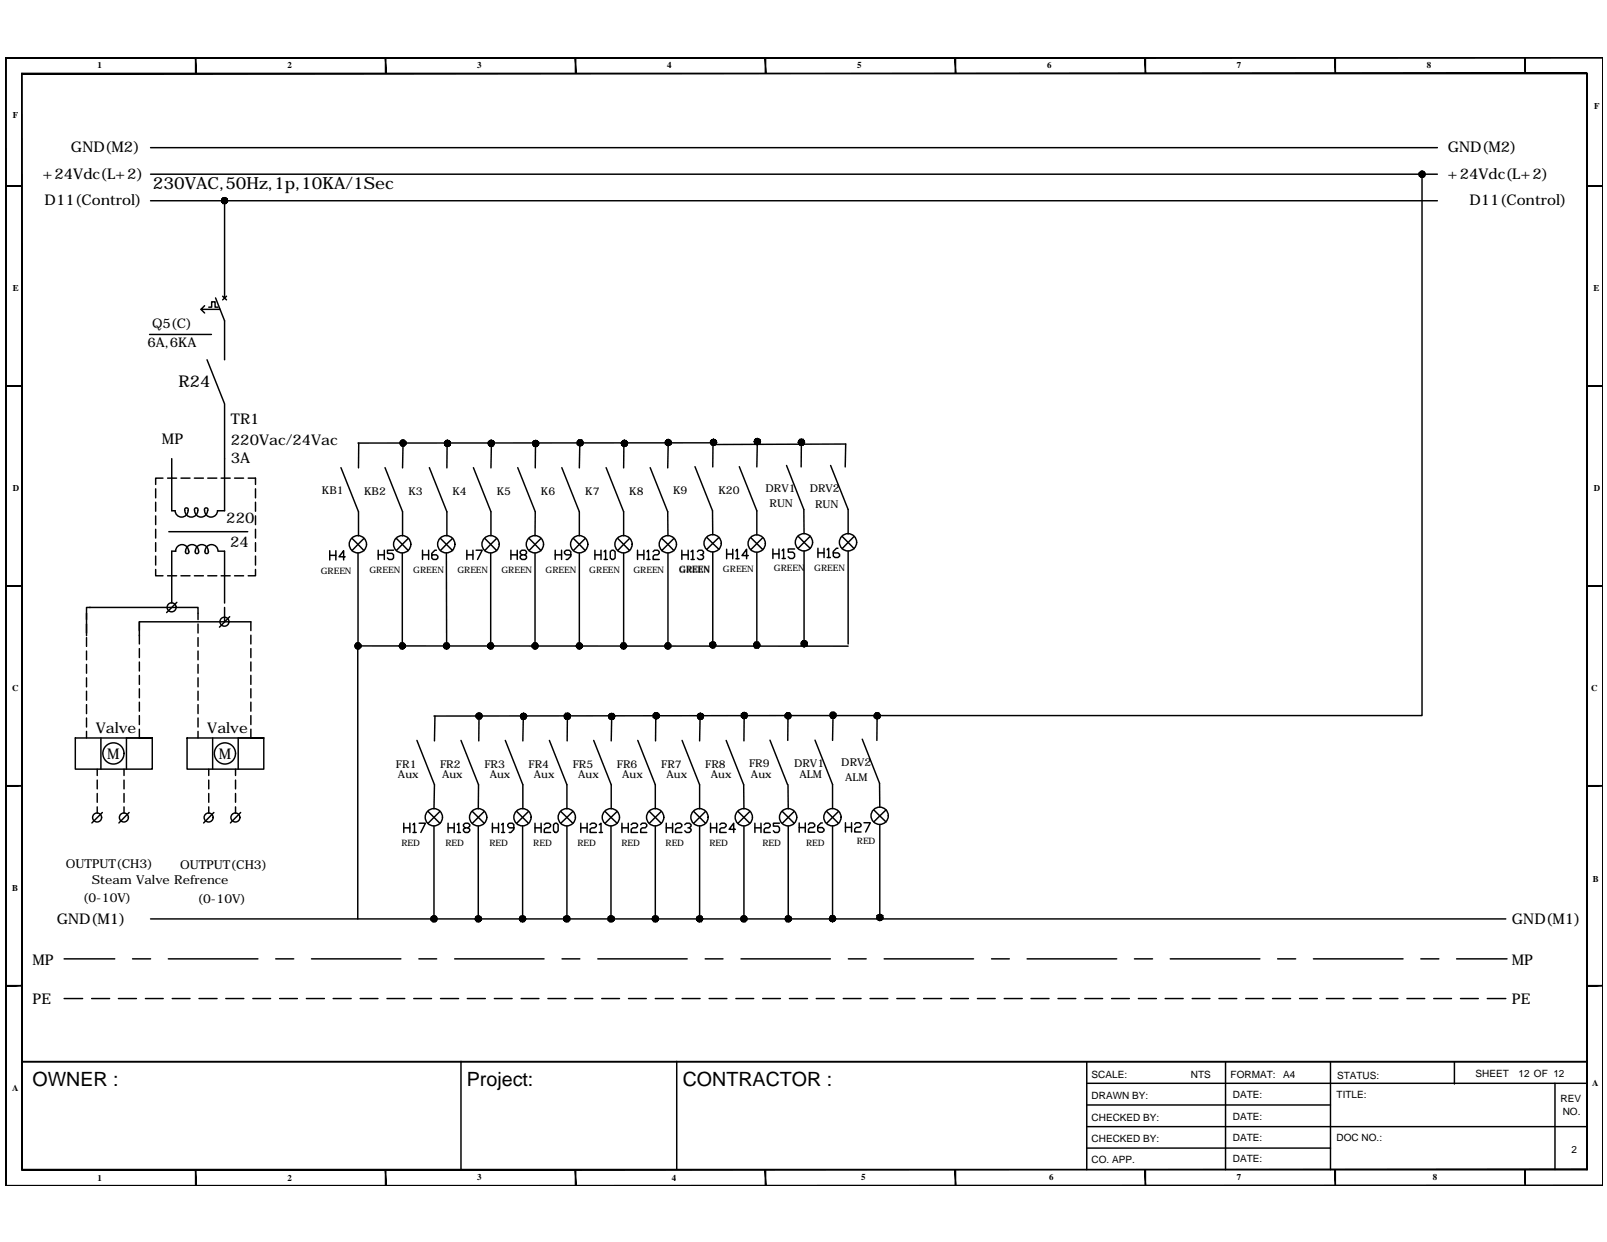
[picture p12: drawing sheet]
<svg xmlns="http://www.w3.org/2000/svg" width="279mm" height="216mm" viewBox="0 0 279 216" stroke-linecap="round" stroke-linejoin="round" font-family="sans-serif">
<defs><g id="words">
<g font-size="4.9">
<text x="125.6" y="98.4">H14</text>
<text x="133.3" y="98.4">H15</text>
<text x="69.1" y="146">H17</text>
<text x="76.9" y="146">H18</text>
<text x="84.7" y="146">H19</text>
<text x="92.1" y="146">H20</text>
<text x="100.2" y="146">H21</text>
<text x="107.2" y="146">H22</text>
<text x="115" y="146">H23</text>
<text x="122.8" y="146">H24</text>
<text x="130.5" y="146">H25</text>
<text x="137.9" y="146">H26</text>
</g>
<g font-size="4.4">
<text x="56.4" y="98.4">H4</text>
<text x="64.9" y="98.4">H5</text>
<text x="72.7" y="98.4">H6</text>
<text x="80.4" y="98.4">H7</text>
<text x="87.8" y="98.4">H8</text>
<text x="95.6" y="98.4">H9</text>
<text x="102.7" y="98.4">H10</text>
<text x="110.1" y="98.4">H12</text>
<text x="117.8" y="98.4">H13</text>
<text x="141.5" y="98.1">H16</text>
<text x="146" y="145.7">H27</text>
</g>
<g font-size="3.4">
<text x="5.6" y="188.8">OWNER :</text>
<text x="81.2" y="188.7">Project:</text>
<text x="118.7" y="188.8">CONTRACTOR :</text>
</g>
<text font-size="2.9" x="26.6" y="32.8">230VAC,50Hz,1p,10KA/1Sec</text>
<text font-size="2.8" x="31" y="67.2">R24</text>
<g font-size="2.6">
<text x="12.3" y="26.5">GND(M2)</text>
<text x="251.7" y="26.5">GND(M2)</text>
<text x="7.4" y="31.1">+24Vdc(L+2)</text>
<text x="7.8" y="35.7">D11(Control)</text>
<text x="251.7" y="31.1">+24Vdc(L+2)</text>
<text x="255.5" y="35.7">D11(Control)</text>
<text x="28.2" y="77.2">MP</text>
<text x="40.1" y="77.3">220Vac/24Vac</text>
<text x="40.1" y="73.7">TR1</text>
<text x="40.1" y="80.5">3A</text>
<text x="39.3" y="90.9">220</text>
<text x="40" y="95.1">24</text>
<text x="16.7" y="127.4">Valve</text>
<text x="18.6" y="131.9">M</text>
<text x="36" y="127.4">Valve</text>
<text x="38" y="131.9">M</text>
<text x="9.9" y="160.5">GND(M1)</text>
<text x="262.9" y="160.5">GND(M1)</text>
<text x="5.6" y="167.7">MP</text>
<text x="262.9" y="167.7">MP</text>
<text x="5.6" y="174.6">PE</text>
<text x="262.9" y="174.6">PE</text>
</g>
<g font-size="2.3">
<text x="26.4" y="57">Q5(C)</text>
<text x="25.6" y="60.3">6A,6KA</text>
</g>
<g font-size="2.1">
<text x="11.4" y="150.9">OUTPUT(CH3)</text>
<text x="16" y="153.7">Steam Valve Refrence</text>
<text x="31.3" y="151">OUTPUT(CH3)</text>
<text x="14.4" y="156.8">(0-10V)</text>
<text x="34.3" y="156.9">(0-10V)</text>
</g>
<g font-size="1.9">
<text x="56" y="86">KB1</text>
<text x="63.3" y="86">KB2</text>
<text x="71" y="86">K3</text>
<text x="78.7" y="86">K4</text>
<text x="86.4" y="86">K5</text>
<text x="94" y="86">K6</text>
<text x="101.7" y="86">K7</text>
<text x="109.4" y="86">K8</text>
<text x="117" y="86">K9</text>
<text x="124.9" y="85.8">K20</text>
<text x="133.1" y="85.6">DRV1</text>
<text x="133.8" y="88.1">RUN</text>
<text x="140.8" y="85.6">DRV2</text>
<text x="141.7" y="88.3">RUN</text>
<text x="68.8" y="133.4">FR1</text>
<text x="69.2" y="135.2">Aux</text>
<text x="76.5" y="133.4">FR2</text>
<text x="76.8" y="135.2">Aux</text>
<text x="84.2" y="133.4">FR3</text>
<text x="85.1" y="135.2">Aux</text>
<text x="91.9" y="133.4">FR4</text>
<text x="92.8" y="135.2">Aux</text>
<text x="99.6" y="133.4">FR5</text>
<text x="100.5" y="135.2">Aux</text>
<text x="107.2" y="133.4">FR6</text>
<text x="108.2" y="135.2">Aux</text>
<text x="114.9" y="133.4">FR7</text>
<text x="115.9" y="135.2">Aux</text>
<text x="122.6" y="133.4">FR8</text>
<text x="123.6" y="135.2">Aux</text>
<text x="130.2" y="133.4">FR9</text>
<text x="130.6" y="135.2">Aux</text>
<text x="138.1" y="133.4">DRV1</text>
<text x="139" y="135.2">ALM</text>
<text x="146.3" y="133.2">DRV2</text>
<text x="147" y="135.7">ALM</text>
</g>
<g font-size="1.7">
<text x="189.8" y="187.4">SCALE:</text>
<text x="189.8" y="191.1">DRAWN BY:</text>
<text x="207.1" y="187.4">NTS</text>
<text x="214" y="187.4">FORMAT:</text>
<text x="214.3" y="190.8">DATE:</text>
<text x="223.1" y="187.4">A4</text>
<text x="232.4" y="190.9">TITLE:</text>
<text x="232.5" y="187.5">STATUS:</text>
<text x="256.6" y="187.3">SHEET</text>
<text x="264" y="187.3">12 OF 12</text>
<text x="271.3" y="191.5">REV</text>
<text x="189.8" y="194.9">CHECKED BY:</text>
<text x="214.3" y="194.6">DATE:</text>
<text x="271.7" y="193.9">NO.</text>
<text x="189.8" y="202.2">CO. APP.</text>
<text x="189.8" y="198.6">CHECKED BY:</text>
<text x="214.3" y="202">DATE:</text>
<text x="214.3" y="198.3">DATE:</text>
<text x="232.4" y="198.3">DOC NO.:</text>
<text x="273.2" y="200.4">2</text>
</g>
<g font-size="1.5">
<text x="16.9" y="11.9">1</text>
<text x="50" y="11.9">2</text>
<text x="83" y="11.9">3</text>
<text x="116" y="11.9">4</text>
<text x="149" y="11.9">5</text>
<text x="182" y="11.9">6</text>
<text x="215.1" y="11.9">7</text>
<text x="248.1" y="11.9">8</text>
<text x="2.3" y="20.5">F</text>
<text x="277.2" y="18.9">F</text>
<text x="2.2" y="50.6">E</text>
<text x="277" y="50.6">E</text>
<text x="2.2" y="85.3">D</text>
<text x="277.1" y="85.3">D</text>
<text x="55.8" y="99.7">GREEN</text>
<text x="64.2" y="99.6">GREEN</text>
<text x="71.9" y="99.6">GREEN</text>
<text x="79.5" y="99.6">GREEN</text>
<text x="87.2" y="99.6">GREEN</text>
<text x="94.8" y="99.6">GREEN</text>
<text x="102.5" y="99.6">GREEN</text>
<text x="110.1" y="99.6">GREEN</text>
<text x="118.1" y="99.6">GREEN</text>
<text x="125.7" y="99.5">GREEN</text>
<text x="134.5" y="99.2">GREEN</text>
<text x="141.6" y="99.3">GREEN</text>
<text x="2.1" y="120.1">C</text>
<text x="276.7" y="120.1">C</text>
<text x="69.8" y="147.1">RED</text>
<text x="77.4" y="147.1">RED</text>
<text x="85.1" y="147.1">RED</text>
<text x="92.7" y="147.1">RED</text>
<text x="100.4" y="147.1">RED</text>
<text x="108" y="147.1">RED</text>
<text x="115.7" y="147.1">RED</text>
<text x="123.3" y="147.1">RED</text>
<text x="132.6" y="147.1">RED</text>
<text x="140.1" y="147.1">RED</text>
<text x="149" y="146.8">RED</text>
<text x="2.1" y="154.8">B</text>
<text x="276.9" y="153.3">B</text>
<text x="2.1" y="189.6">A</text>
<text x="276.8" y="188.9">A</text>
<text x="16.9" y="205.2">1</text>
<text x="50" y="205.2">2</text>
<text x="83" y="205.2">3</text>
<text x="116.8" y="205.2">4</text>
<text x="149.7" y="205.2">5</text>
<text x="182.4" y="205.2">6</text>
<text x="215.1" y="205.2">7</text>
<text x="249.1" y="205.2">8</text>
</g>
</g></defs>
<!-- layer: SYMBOL -->
<g fill="none" stroke="#000" stroke-width=".25">
<path d="M39 34.9v16.9M26 58.1h10.8M34.9 53.8l.7 .6M35.6 53.1l-.7 .7h3.3M36.3 53.4h.5v-.9h.6v.9h.5M37.5 51.8l1.5 4M38.7 51.5l.7 .6M39.4 51.5l-.7 .6M36 62.5l3 7.7M59.3 81.3l3 7.7M66.9 81.3l3.1 7.7M74.6 81.3l3.1 7.7"/>
<path d="M82.3 81.3l3.1 7.7M90 81.3l3.1 7.7M97.7 81.3l3 7.7M105.4 81.3l3 7.7M113 81.3l3.1 7.7M120.8 81.1l3.1 7.7M128.5 81.1l3.1 7.7M136.8 80.9l3 7.7M144.4 80.9l3.1 7.7M72.5 128.7l3 7.7M80.2 128.7l3 7.7M87.9 128.7l3 7.7"/>
<path d="M95.5 128.7l3.1 7.7M103.2 128.7l3.1 7.7M110.9 128.7l3 7.7M118.6 128.7l3 7.7M126.3 128.7l3 7.7M133.9 128.7l3 7.7M141.7 128.7l3.1 7.7M149.9 128.5l3 7.7"/>
</g>
<!-- layer: 0 -->
<g fill="none" stroke="#000" stroke-width=".25">
<path d="M26.2 34.9h223.7M26.2 30.3h223.7M26.2 25.7h223.7M247.2 30.3v94.1h-110.2M39 55.8v6.7M29.9 79.7v9.1h.6M39 70.3v18.5h-1.2M62.4 77l-.1 4.3M70.1 77l-.1 4.3M77.7 77v4.3M85.4 77v4.3M93.1 77v4.3"/>
<path d="M100.8 77l-.1 4.3M108.5 77l-.1 4.3M116.2 77l-.1 4.3M123.8 77.3l23.2-.1v4M123.8 77h-61.6M124 76.8l-.1 4.4M131.7 76.8l-.1 4.4M139.3 76.8v4.4M27.1 99v1.1h1.2M27.1 85v1.5M27.1 87.3v1.6M27.1 89.7v1.5"/>
<path d="M27.1 92v1.5M27.1 94.3v1.6M27.1 96.7v1.5M28.3 83.1h-1.2v1.1M29.1 83.1h1.6M29.4 92.4h13.7M30.5 88.8a1.12 1.12 0 0 0 1.1 1.1 1.12 1.12 0 0 0 1.1-1.1M30.5 95.8a1.12 1.12 0 0 1 1.2-1.1 1.12 1.12 0 0 1 1.1 1.1M30.6 95.8h-.7v9M31.5 83.1h1.5M32.1 88.7a.32 .32 0 0 1 .3-.4 .32 .32 0 0 1 .3 .4M32.1 88.8a1.12 1.12 0 0 0 1.2 1.1 1.12 1.12 0 0 0 1.1-1.1"/>
<path d="M32.8 95.8a.31 .31 0 0 1-.2 .4 .31 .31 0 0 1-.3-.4 1.12 1.12 0 0 1 1.3-1.1 1.12 1.12 0 0 1 .8 1.5h-.2a.9 .9 0 0 1 .5-1.5 1.11 1.11 0 0 1 1.2 .3 1.11 1.11 0 0 1 .2 1.2h-.2a.9 .9 0 0 1 .5-1.5 1.12 1.12 0 0 1 1.5 1.1M33.8 83.1h1.6M33.8 88.7a.32 .32 0 0 1 .3-.4 .32 .32 0 0 1 .3 .4M33.8 88.8a1.12 1.12 0 0 0 1.2 1.1 1.12 1.12 0 0 0 1.1-1.1M35.6 88.7a.32 .32 0 0 1 .2-.4 .32 .32 0 0 1 .3 .4M35.6 88.8a1.12 1.12 0 0 0 1.1 1.1 1.12 1.12 0 0 0 1.1-1.1M36.1 83.1h1.6M37.9 95.8h1.1v9M38.5 83.1h1.5M40.8 83.1h1.5M43.2 83.1h1.2v1.1M44.4 99v1.1h-1.2"/>
<path d="M44.4 85v1.5M44.4 87.3v1.6M44.4 89.7v1.5M44.4 92v1.5M44.4 94.3v1.6M44.4 96.7v1.5M61.2 93.6l2.1 2.1M62.2 96.2v16.1M62.3 89v4.1M63.3 93.6l-2.1 2.1M69.9 96.2v16.1M70 89v4.1"/>
<path d="M77.6 96.2l.1 16.1M77.7 89v4.1M85.3 96.2v16.1M85.4 89v4.1M93 96.2v16.1M93.1 89l-.1 4.1M100.7 89v4.1M100.7 96.2v16.1M108.4 89v4.1M108.4 96.2v16.1M116.1 89v4.1M116.1 96.2v16.1"/>
<path d="M122.9 93.4l2.1 2.1M123.9 88.8v4.2M123.9 96v16.1M125 93.4l-2.1 2.1M131.6 88.8v4.2M131.6 96v16.2M139.8 88.6v4.2M139.8 95.8v16.1M147.5 88.6v4.2M147.5 95.8v16.1M15 106.6v1.1M15 108.5v1.5"/>
<path d="M15 110.8v1.6M15 113.2v1.5M15 115.5v1.5M15 117.8v1.6M15.6 105.6h18.8v2.1M15.7 105.6h-.7v4.9M24.2 108.1v1.5M24.2 110.4v1.5M24.2 112.7v1.6M24.2 115.1v1.5M24.2 117.4v1.6M24.2 119.7v1.6"/>
<path d="M29.1 100.1h1.6M30.7 104.7l-1.7 1.8M31.5 100.1h1.5M33.8 100.1h1.6M34.4 108.5v1.5M34.4 110.8v1.6M34.4 113.2v1.5M34.4 115.5v1.5M34.4 117.8v1.6M36.1 100.1h1.6M38.5 100.1h1.5M39 108.1h-14.8v2.4"/>
<path d="M39 105.6v2.5h4.6v1.5M39.9 107.2l-1.7 1.8M40.8 100.1h1.5M43.6 110.4v1.5M43.6 112.7v1.6M43.6 115.1v1.5M43.6 117.4v1.6M43.6 119.7v1.6M61.9 112.3h85.6M62.2 112.2v47.5M13.1 128.3h13.4v5.4h-13.4zM15 120.2v1.5"/>
<path d="M15 122.5v1.6M15 124.8v1.6M15 127.1v1.2M16.9 133.7v1.1M16.9 135.6v1.5M16.9 137.9v1.6M17.5 128.3v5.4M21.6 133.7v1.1M21.6 135.6v1.5M21.6 137.9v1.6M24.2 126.8v1.5h2.3h-4.5v5.4M24.2 122.1v1.5"/>
<path d="M24.2 124.4v1.6M32.5 128.3h13.4v5.4h-13.4zM34.4 120.2v1.5M34.4 122.5v1.6M34.4 124.8v1.6M34.4 127.1v1.2M36.3 133.7v1.1M36.3 135.6v1.5M36.3 137.9v1.6M37 128.3v5.4M41 133.7v1.1M41 135.6v1.5"/>
<path d="M41 137.9v1.6M43.6 126.8v1.5h2.3h-4.5v5.4M43.6 122.1v1.5M43.6 124.4v1.6M75.5 136.4v4.2M75.6 124.5l-.1 4.3M83.2 136.4v4.2M83.3 124.5l-.1 4.3M90.9 136.4v4.2M91 124.5l-.1 4.3M98.6 136.4v4.2M98.7 124.5l-.1 4.3"/>
<path d="M106.3 136.4v4.2M106.4 124.5l-.1 4.3M113.9 136.4v4.2M114 124.5v4.3M121.6 136.4v4.2M121.7 124.5l-.1 4.3M129.3 136.4v4.2M129.4 124.5l-.1 4.3M137 136.4v4.2M137 124.4v4.3M137 124.4l-61.5 .1M144.8 136.4v4.2"/>
<path d="M144.8 124.4v4.3M152.5 124.4v4.3M152.9 136.2l.1 4.1M16.9 140.3v1.1M17.8 141.2l-1.8 1.9M21.6 140.3v1.1M22.5 141.2l-1.8 1.9M26.2 159.7h235.6M36.3 140.3v1.1M37.2 141.2l-1.8 1.9M41 140.3v1.1M41.8 141.2l-1.7 1.9"/>
<path d="M75.5 143.6v16.1M83.2 143.6v16.1M90.9 143.6v16.1M98.6 143.6v16.1M106.2 143.6v16.1M113.9 143.6v16.1M121.6 143.6v16.1M129.3 143.6v16.1M137 143.6v16.1M144.8 143.6v16.1M151.9 140.8l2.2 2.1M153 143.4v16.1"/>
<path d="M154.1 140.8l-2.2 2.1M11.1 166.7h8.9M11.1 173.6h3.3M15.9 173.6h3.2M20.6 173.6h3.1M23 166.7h3.2M25.3 173.6h3.1M29.3 166.7h15.5M29.9 173.6h3.1M34.6 173.6h3.1M39.3 173.6h3.1M44 173.6h3"/>
<path d="M47.9 166.7h3.2M48.6 173.6h3.1M53.3 173.6h3.1M54.2 166.7h15.5M57.9 173.6h3.2M62.6 173.6h3.1M67.3 173.6h3.1M71.9 173.6h3.1M72.8 166.7h3.1M76.6 173.6h3.1M79.1 166.7h15.5M81.3 173.6h3.1"/>
<path d="M86 173.6h3M90.6 173.6h3.1M95.3 173.6h3.1M97.7 166.7h3.1M99.9 173.6h3.2M103.9 166.7h15.6M104.6 173.6h3.1M109.3 173.6h3.1M113.9 173.6h3.2M118.6 173.6h3.1M122.6 166.7h3.1M123.3 173.6h3.1"/>
<path d="M127.9 173.6h3.1M128.8 166.7h15.6M132.6 173.6h3.1M137.3 173.6h3.1M141.9 173.6h3.1M146.6 173.6h3.1M147.5 166.7h3.1M151.3 173.6h3.1M153.7 166.7h15.6M155.9 173.6h3.2M160.6 173.6h3.1M165.3 173.6h3.1"/>
<path d="M169.9 173.6h3.1M172.4 166.7h3.1M174.6 173.6h3.1M178.6 166.7h15.6M179.3 173.6h3.1M184 173.6h3M188.6 173.6h3.1M193.3 173.6h3.1M197.2 166.7h3.2M197.9 173.6h3.2M202.6 173.6h3.1M203.5 166.7h15.5"/>
<path d="M207.3 173.6h3.1M211.9 173.6h3.1M216.6 173.6h3.1M221.2 173.6h3.2M222.1 166.7h3.2M225.9 173.6h3.1M228.4 166.7h15.5M230.6 173.6h3.1M235.3 173.6h3.1M239.9 173.6h3.1M244.6 173.6h3.1M247 166.7h3.2"/>
<path d="M249.3 173.6h3.1M253.3 166.7h8.7M253.9 173.6h3.1M258.6 173.6h3.2M80.2 184.5v18.8M117.7 184.5v18.8M213.1 184.6v18.7M231.3 184.6v18.7M252.9 184.7v3.7M270.4 188.3v15"/>
<circle cx="62.2" cy="94.6" r="1.5"/>
<circle cx="69.9" cy="94.6" r="1.5"/>
<circle cx="77.6" cy="94.6" r="1.5"/>
<circle cx="85.3" cy="94.6" r="1.5"/>
<circle cx="93" cy="94.6" r="1.5"/>
<circle cx="100.7" cy="94.6" r="1.5"/>
<circle cx="108.4" cy="94.6" r="1.5"/>
<circle cx="116.1" cy="94.6" r="1.5"/>
<circle cx="123.9" cy="94.4" r="1.5"/>
<circle cx="131.6" cy="94.5" r="1.5"/>
<circle cx="139.8" cy="94.3" r="1.5"/>
<circle cx="147.4" cy="94.3" r="1.5"/>
<circle cx="29.8" cy="105.6" r=".78"/>
<circle cx="39" cy="108.1" r=".78"/>
<circle cx="19.7" cy="131" r="1.84"/>
<circle cx="39.1" cy="131" r="1.84"/>
<circle cx="16.9" cy="142.1" r=".78"/>
<circle cx="21.5" cy="142.1" r=".78"/>
<circle cx="36.3" cy="142.1" r=".78"/>
<circle cx="40.9" cy="142.1" r=".78"/>
<circle cx="75.4" cy="142.1" r="1.5"/>
<circle cx="83.1" cy="142.1" r="1.5"/>
<circle cx="106.2" cy="142.1" r="1.5"/>
<circle cx="113.9" cy="142.1" r="1.5"/>
<circle cx="121.6" cy="142.1" r="1.5"/>
<circle cx="129.3" cy="142.1" r="1.5"/>
<circle cx="152.9" cy="141.8" r="1.5"/>
</g>
<g fill="#000" stroke="#000" stroke-width=".17">
<path d="M38.5 34.9l.1 .3 .4-.3zM38.6 35.2l.4-.3-.3 .5zM39 34.9l-.3 .5h.3z"/>
<path d="M38.5 34.9l.1 .3 .4-.3zM38.6 35.2l.4-.3-.3 .5zM39 34.9l-.3 .5h.3z"/>
<path d="M38.6 34.9l.1 .2 .3-.2zM38.7 35.1l.3-.2-.2 .3zM39 34.9l-.2 .3 .2 .1z"/>
<path d="M38.6 34.9l.1 .2 .3-.2zM38.7 35.1l.3-.2-.2 .3zM39 34.9l-.2 .3 .2 .1z"/>
<path d="M38.8 34.5l.2 .4v-.4zM38.8 34.5l.2 .4-.3-.2zM38.7 34.7l-.1 .2h.4z"/>
<path d="M39 34.9v.4l.3-.1zM39 34.9l.4 .2-.1 .1zM39 34.9l.4 .2 .1-.2z"/>
<path d="M38.7 34.4l.3 .5v-.6zM38.7 34.4l.3 .5-.4-.3zM38.6 34.6l-.1 .3h.5z"/>
<path d="M39 34.9v.5h.3zM39 34.9l.5 .3-.2 .2zM39 34.9l.5 .3 .1-.3z"/>
<path d="M38.8 34.5l.2 .4v-.4zM38.8 34.5l.2 .4-.3-.2zM38.7 34.7l-.1 .2h.4z"/>
<path d="M39 34.9v.4l.3-.1zM39 34.9l.4 .2-.1 .1zM39 34.9l.4 .2 .1-.2z"/>
<path d="M38.7 34.4l.3 .5v-.6zM38.7 34.4l.3 .5-.4-.3zM38.6 34.6l-.1 .3h.5z"/>
<path d="M39 34.9v.5h.3zM39 34.9l.5 .3-.2 .2zM39 34.9l.5 .3 .1-.3z"/>
<path d="M39 34.9h.5l-.1-.2zM39.3 34.5l.1 .2-.4 .2zM39 34.5v.4l.3-.4z"/>
<path d="M39 34.9h.5l-.1-.2zM39.3 34.5l.1 .2-.4 .2zM39 34.5v.4l.3-.4z"/>
<path d="M39 34.9h.6l-.1-.3zM39.3 34.4l.2 .2-.5 .3zM39 34.3v.6l.3-.5z"/>
<path d="M39 34.9h.6l-.1-.3zM39.3 34.4l.2 .2-.5 .3zM39 34.3v.6l.3-.5z"/>
<path d="M246.7 30.3l.1 .3 .4-.3zM246.8 30.6l.4-.3-.2 .4zM247.2 30.3l-.2 .4 .2 .1z"/>
<path d="M246.7 30.3l.1 .3 .4-.3zM246.8 30.6l.4-.3-.2 .4zM247.2 30.3l-.2 .4 .2 .1z"/>
<path d="M246.8 30.3l.1 .2 .3-.2zM246.9 30.5l.3-.2-.2 .4zM247.2 30.3l-.2 .4h.2z"/>
<path d="M246.8 30.3l.1 .2 .3-.2zM246.9 30.5l.3-.2-.2 .4zM247.2 30.3l-.2 .4h.2z"/>
<path d="M247 29.9l.2 .4v-.4zM247 29.9l.2 .4-.3-.2zM246.9 30.1l-.1 .2h.4z"/>
<path d="M247.2 30.3v.4h.3zM247.2 30.3l.4 .2-.1 .2zM247.2 30.3l.4 .2 .1-.2z"/>
<path d="M247 29.8l.2 .5v-.6zM247 29.8l.2 .5-.4-.3zM246.8 30l-.1 .3h.5z"/>
<path d="M247.2 30.3v.5l.3-.1zM247.2 30.3l.5 .3-.2 .1zM247.2 30.3l.5 .3 .1-.3z"/>
<path d="M247 29.9l.2 .4v-.4zM247 29.9l.2 .4-.3-.2zM246.9 30.1l-.1 .2h.4z"/>
<path d="M247.2 30.3v.4h.3zM247.2 30.3l.4 .2-.1 .2zM247.2 30.3l.4 .2 .1-.2z"/>
<path d="M247 29.8l.2 .5v-.6zM247 29.8l.2 .5-.4-.3zM246.8 30l-.1 .3h.5z"/>
<path d="M247.2 30.3v.5l.3-.1zM247.2 30.3l.5 .3-.2 .1zM247.2 30.3l.5 .3 .1-.3z"/>
<path d="M247.2 30.3h.5l-.1-.2zM247.5 29.9l.1 .2-.4 .2zM247.2 29.9v.4l.3-.4z"/>
<path d="M247.2 30.3h.5l-.1-.2zM247.5 29.9l.1 .2-.4 .2zM247.2 29.9v.4l.3-.4z"/>
<path d="M247.2 30.3h.6l-.1-.3zM247.5 29.8l.2 .2-.5 .3zM247.2 29.7v.6l.3-.5z"/>
<path d="M247.2 30.3h.6l-.1-.3zM247.5 29.8l.2 .2-.5 .3zM247.2 29.7v.6l.3-.5z"/>
<path d="M69.5 77l.1 .3 .5-.3zM69.6 77.3l.5-.3-.3 .5zM70.1 77l-.3 .5 .3 .1z"/>
<path d="M69.5 77l.1 .3 .5-.3zM69.6 77.3l.5-.3-.3 .5zM70.1 77l-.3 .5 .3 .1z"/>
<path d="M69.7 77v.2l.4-.2zM69.7 77.2l.4-.2-.2 .4zM70.1 77l-.2 .4h.2z"/>
<path d="M69.7 77v.2l.4-.2zM69.7 77.2l.4-.2-.2 .4zM70.1 77l-.2 .4h.2z"/>
<path d="M69.9 76.6l.2 .4v-.4zM69.9 76.6l.2 .4-.4-.2zM69.7 76.8v.2h.4z"/>
<path d="M70.1 77v.4h.2zM70.1 77l.3 .2-.1 .2zM70.1 77l.3 .2 .1-.2z"/>
<path d="M69.8 76.6l.3 .4v-.5zM69.8 76.6l.3 .4-.5-.2zM69.6 76.8l-.1 .2h.6z"/>
<path d="M70.1 77v.6l.2-.1zM70.1 77l.4 .3-.2 .2zM70.1 77l.4 .3 .1-.3z"/>
<path d="M69.9 76.6l.2 .4v-.4zM69.9 76.6l.2 .4-.4-.2zM69.7 76.8v.2h.4z"/>
<path d="M70.1 77v.4h.2zM70.1 77l.3 .2-.1 .2zM70.1 77l.3 .2 .1-.2z"/>
<path d="M69.8 76.6l.3 .4v-.5zM69.8 76.6l.3 .4-.5-.2zM69.6 76.8l-.1 .2h.6z"/>
<path d="M70.1 77v.6l.2-.1zM70.1 77l.4 .3-.2 .2zM70.1 77l.4 .3 .1-.3z"/>
<path d="M70.1 77h.4l-.1-.2zM70.3 76.6l.1 .2-.3 .2zM70.1 76.6v.4l.2-.4z"/>
<path d="M70.1 77h.4l-.1-.2zM70.3 76.6l.1 .2-.3 .2zM70.1 76.6v.4l.2-.4z"/>
<path d="M70.1 77h.5l-.1-.2zM70.3 76.6l.2 .2-.4 .2zM70.1 76.5v.5l.2-.4z"/>
<path d="M70.1 77h.5l-.1-.2zM70.3 76.6l.2 .2-.4 .2zM70.1 76.5v.5l.2-.4z"/>
<path d="M77.3 77.1v.3l.5-.3zM77.3 77.4l.5-.3-.3 .4zM77.8 77.1l-.3 .4 .3 .1z"/>
<path d="M77.3 77.1v.3l.5-.3zM77.3 77.4l.5-.3-.3 .4zM77.8 77.1l-.3 .4 .3 .1z"/>
<path d="M77.4 77.1v.2l.4-.2zM77.4 77.3l.4-.2-.2 .3zM77.8 77.1l-.2 .3 .2 .1z"/>
<path d="M77.4 77.1v.2l.4-.2zM77.4 77.3l.4-.2-.2 .3zM77.8 77.1l-.2 .3 .2 .1z"/>
<path d="M77.6 76.7l.2 .4v-.5zM77.4 76.8l.2-.1 .2 .4zM77.4 76.8v.3h.4z"/>
<path d="M77.8 77.1v.4l.2-.1zM77.8 77.1l.4 .2-.2 .1zM77.8 77.1l.4 .2v-.2z"/>
<path d="M77.5 76.6l.3 .5v-.6zM77.5 76.6l.3 .5-.5-.3zM77.3 76.8v.3h.5z"/>
<path d="M77.8 77.1v.5l.3-.1zM77.8 77.1l.5 .3-.2 .1zM77.8 77.1l.5 .3v-.3z"/>
<path d="M77.6 76.7l.2 .4v-.5zM77.4 76.8l.2-.1 .2 .4zM77.4 76.8v.3h.4z"/>
<path d="M77.8 77.1v.4l.2-.1zM77.8 77.1l.4 .2-.2 .1zM77.8 77.1l.4 .2v-.2z"/>
<path d="M77.5 76.6l.3 .5v-.6zM77.5 76.6l.3 .5-.5-.3zM77.3 76.8v.3h.5z"/>
<path d="M77.8 77.1v.5l.3-.1zM77.8 77.1l.5 .3-.2 .1zM77.8 77.1l.5 .3v-.3z"/>
<path d="M77.8 77.1h.4v-.3zM78 76.7l.2 .1-.4 .3zM77.8 76.6v.5l.2-.4z"/>
<path d="M77.8 77.1h.4v-.3zM78 76.7l.2 .1-.4 .3zM77.8 76.6v.5l.2-.4z"/>
<path d="M77.8 77.1h.5v-.3zM78.1 76.6l.2 .2-.5 .3zM77.8 76.5v.6l.3-.5z"/>
<path d="M77.8 77.1h.5v-.3zM78.1 76.6l.2 .2-.5 .3zM77.8 76.5v.6l.3-.5z"/>
<path d="M84.9 77.1v.2l.5-.2zM84.9 77.3l.5-.2-.3 .4zM85.4 77.1l-.3 .4 .3 .1z"/>
<path d="M84.9 77.1v.2l.5-.2zM84.9 77.3l.5-.2-.3 .4zM85.4 77.1l-.3 .4 .3 .1z"/>
<path d="M85 77.1l.1 .2 .3-.2zM85.1 77.3l.3-.2-.2 .3zM85.4 77.1l-.2 .3 .2 .1z"/>
<path d="M85 77.1l.1 .2 .3-.2zM85.1 77.3l.3-.2-.2 .3zM85.4 77.1l-.2 .3 .2 .1z"/>
<path d="M85.2 76.7l.2 .4v-.5zM85.2 76.7l.2 .4-.3-.3zM85.1 76.8l-.1 .3h.4z"/>
<path d="M85.4 77.1v.4l.2-.1zM85.4 77.1l.4 .2-.2 .1zM85.4 77.1l.4 .2v-.2z"/>
<path d="M85.1 76.6l.3 .5v-.6zM84.9 76.8l.2-.2 .3 .5zM84.9 76.8v.3h.5z"/>
<path d="M85.4 77.1v.5l.3-.1zM85.4 77.1l.5 .2-.2 .2zM85.4 77.1l.5 .2 .1-.2z"/>
<path d="M85.2 76.7l.2 .4v-.5zM85.2 76.7l.2 .4-.3-.3zM85.1 76.8l-.1 .3h.4z"/>
<path d="M85.4 77.1v.4l.2-.1zM85.4 77.1l.4 .2-.2 .1zM85.4 77.1l.4 .2v-.2z"/>
<path d="M85.1 76.6l.3 .5v-.6zM84.9 76.8l.2-.2 .3 .5zM84.9 76.8v.3h.5z"/>
<path d="M85.4 77.1v.5l.3-.1zM85.4 77.1l.5 .2-.2 .2zM85.4 77.1l.5 .2 .1-.2z"/>
<path d="M85.4 77.1h.4v-.3zM85.6 76.7l.2 .1-.4 .3zM85.4 76.6v.5l.2-.4z"/>
<path d="M85.4 77.1h.4v-.3zM85.6 76.7l.2 .1-.4 .3zM85.4 76.6v.5l.2-.4z"/>
<path d="M85.4 77.1h.6l-.1-.3zM85.7 76.6l.2 .2-.5 .3zM85.4 76.5v.6l.3-.5z"/>
<path d="M85.4 77.1h.6l-.1-.3zM85.7 76.6l.2 .2-.5 .3zM85.4 76.5v.6l.3-.5z"/>
<path d="M92.6 77.1l.1 .3 .4-.3zM92.7 77.4l.4-.3-.2 .5zM93.1 77.1l-.2 .5 .2 .1z"/>
<path d="M92.6 77.1l.1 .3 .4-.3zM92.7 77.4l.4-.3-.2 .5zM93.1 77.1l-.2 .5 .2 .1z"/>
<path d="M92.7 77.1l.1 .2 .3-.2zM92.8 77.3l.3-.2-.2 .3zM93.1 77.1l-.2 .3 .2 .1z"/>
<path d="M92.7 77.1l.1 .2 .3-.2zM92.8 77.3l.3-.2-.2 .3zM93.1 77.1l-.2 .3 .2 .1z"/>
<path d="M92.9 76.7l.2 .4v-.4zM92.9 76.7l.2 .4-.3-.2zM92.8 76.9l-.1 .2h.4z"/>
<path d="M93.1 77.1v.4l.3-.1zM93.1 77.1l.4 .2-.1 .1zM93.1 77.1l.4 .2 .1-.2z"/>
<path d="M92.9 76.6l.2 .5v-.5zM92.9 76.6l.2 .5-.4-.3zM92.7 76.8l-.1 .3h.5z"/>
<path d="M93.1 77.1v.6l.3-.1zM93.1 77.1l.5 .3-.2 .2zM93.1 77.1l.5 .3 .1-.3z"/>
<path d="M92.9 76.7l.2 .4v-.4zM92.9 76.7l.2 .4-.3-.2zM92.8 76.9l-.1 .2h.4z"/>
<path d="M93.1 77.1v.4l.3-.1zM93.1 77.1l.4 .2-.1 .1zM93.1 77.1l.4 .2 .1-.2z"/>
<path d="M92.9 76.6l.2 .5v-.5zM92.9 76.6l.2 .5-.4-.3zM92.7 76.8l-.1 .3h.5z"/>
<path d="M93.1 77.1v.6l.3-.1zM93.1 77.1l.5 .3-.2 .2zM93.1 77.1l.5 .3 .1-.3z"/>
<path d="M93.1 77.1h.5l-.1-.2zM93.4 76.7l.1 .2-.4 .2zM93.1 76.7v.4l.3-.4z"/>
<path d="M93.1 77.1h.5l-.1-.2zM93.4 76.7l.1 .2-.4 .2zM93.1 76.7v.4l.3-.4z"/>
<path d="M93.1 77.1h.6l-.1-.3zM93.4 76.6l.2 .2-.5 .3zM93.1 76.6v.5l.3-.5z"/>
<path d="M93.1 77.1h.6l-.1-.3zM93.4 76.6l.2 .2-.5 .3zM93.1 76.6v.5l.3-.5z"/>
<path d="M100.3 77l.1 .3 .5-.3zM100.4 77.3l.5-.3-.3 .4zM100.9 77l-.3 .4 .3 .1z"/>
<path d="M100.3 77l.1 .3 .5-.3zM100.4 77.3l.5-.3-.3 .4zM100.9 77l-.3 .4 .3 .1z"/>
<path d="M100.4 77l.1 .2 .4-.2zM100.5 77.2l.4-.2-.3 .4zM100.9 77l-.3 .4h.3z"/>
<path d="M100.4 77l.1 .2 .4-.2zM100.5 77.2l.4-.2-.3 .4zM100.9 77l-.3 .4h.3z"/>
<path d="M100.6 76.6l.3 .4v-.4zM100.6 76.6l.3 .4-.4-.2zM100.5 76.8l-.1 .2h.5z"/>
<path d="M100.9 77v.4h.2zM100.9 77l.3 .2-.1 .2zM100.9 77l.3 .2 .1-.2z"/>
<path d="M100.6 76.5l.3 .5v-.5zM100.6 76.5l.3 .5-.5-.3zM100.4 76.7l-.1 .3h.6z"/>
<path d="M100.9 77v.5l.2-.1zM100.9 77l.4 .3-.2 .1zM100.9 77l.4 .3 .1-.3z"/>
<path d="M100.6 76.6l.3 .4v-.4zM100.6 76.6l.3 .4-.4-.2zM100.5 76.8l-.1 .2h.5z"/>
<path d="M100.9 77v.4h.2zM100.9 77l.3 .2-.1 .2zM100.9 77l.3 .2 .1-.2z"/>
<path d="M100.6 76.5l.3 .5v-.5zM100.6 76.5l.3 .5-.5-.3zM100.4 76.7l-.1 .3h.6z"/>
<path d="M100.9 77v.5l.2-.1zM100.9 77l.4 .3-.2 .1zM100.9 77l.4 .3 .1-.3z"/>
<path d="M100.9 77h.4l-.1-.2zM101.1 76.6l.1 .2-.3 .2zM100.9 76.6v.4l.2-.4z"/>
<path d="M100.9 77h.4l-.1-.2zM101.1 76.6l.1 .2-.3 .2zM100.9 76.6v.4l.2-.4z"/>
<path d="M100.9 77h.5l-.1-.3zM101.1 76.5l.2 .2-.4 .3zM100.9 76.5v.5l.2-.5z"/>
<path d="M100.9 77h.5l-.1-.3zM101.1 76.5l.2 .2-.4 .3zM100.9 76.5v.5l.2-.5z"/>
<path d="M108 77.1l.1 .3 .5-.3zM108.1 77.4l.5-.3-.3 .4zM108.6 77.1l-.3 .4 .3 .1z"/>
<path d="M108 77.1l.1 .3 .5-.3zM108.1 77.4l.5-.3-.3 .4zM108.6 77.1l-.3 .4 .3 .1z"/>
<path d="M108.1 77.1l.1 .2 .4-.2zM108.2 77.3l.4-.2-.3 .3zM108.6 77.1l-.3 .3 .3 .1z"/>
<path d="M108.1 77.1l.1 .2 .4-.2zM108.2 77.3l.4-.2-.3 .3zM108.6 77.1l-.3 .3 .3 .1z"/>
<path d="M108.3 76.7l.3 .4v-.5zM108.3 76.7l.3 .4-.4-.3zM108.2 76.8l-.1 .3h.5z"/>
<path d="M108.6 77.1v.4l.2-.1zM108.6 77.1l.3 .2-.1 .1zM108.6 77.1l.3 .2 .1-.2z"/>
<path d="M108.3 76.6l.3 .5v-.6zM108.3 76.6l.3 .5-.5-.3zM108.1 76.8l-.1 .3h.6z"/>
<path d="M108.6 77.1v.5l.3-.1zM108.6 77.1l.4 .3-.1 .1zM108.6 77.1l.4 .3 .1-.3z"/>
<path d="M108.3 76.7l.3 .4v-.5zM108.3 76.7l.3 .4-.4-.3zM108.2 76.8l-.1 .3h.5z"/>
<path d="M108.6 77.1v.4l.2-.1zM108.6 77.1l.3 .2-.1 .1zM108.6 77.1l.3 .2 .1-.2z"/>
<path d="M108.3 76.6l.3 .5v-.6zM108.3 76.6l.3 .5-.5-.3zM108.1 76.8l-.1 .3h.6z"/>
<path d="M108.6 77.1v.5l.3-.1zM108.6 77.1l.4 .3-.1 .1zM108.6 77.1l.4 .3 .1-.3z"/>
<path d="M108.6 77.1h.4l-.1-.3zM108.8 76.7l.1 .1-.3 .3zM108.6 76.6v.5l.2-.4z"/>
<path d="M108.6 77.1h.4l-.1-.3zM108.8 76.7l.1 .1-.3 .3zM108.6 76.6v.5l.2-.4z"/>
<path d="M108.6 77.1h.5l-.1-.3zM108.9 76.6l.1 .2-.4 .3zM108.6 76.5v.6l.3-.5z"/>
<path d="M108.6 77.1h.5l-.1-.3zM108.9 76.6l.1 .2-.4 .3zM108.6 76.5v.6l.3-.5z"/>
<path d="M115.6 76.9l.1 .3 .5-.3zM115.7 77.2l.5-.3-.3 .5zM116.2 76.9l-.3 .5 .3 .1z"/>
<path d="M115.6 76.9l.1 .3 .5-.3zM115.7 77.2l.5-.3-.3 .5zM116.2 76.9l-.3 .5 .3 .1z"/>
<path d="M115.8 76.9v.2l.4-.2zM115.8 77.1l.4-.2-.2 .4zM116.2 76.9l-.2 .4 .2 .1z"/>
<path d="M115.8 76.9v.2l.4-.2zM115.8 77.1l.4-.2-.2 .4zM116.2 76.9l-.2 .4 .2 .1z"/>
<path d="M116 76.6l.2 .3v-.4zM115.8 76.7l.2-.1 .2 .3zM115.8 76.7v.2h.4z"/>
<path d="M116.2 76.9v.5l.2-.1zM116.2 76.9l.4 .2-.2 .2zM116.2 76.9l.4 .2v-.2z"/>
<path d="M115.9 76.5l.3 .4v-.5zM115.9 76.5l.3 .4-.5-.2zM115.7 76.7l-.1 .2h.6z"/>
<path d="M116.2 76.9v.6l.2-.1zM116.2 76.9l.4 .3-.2 .2zM116.2 76.9l.4 .3 .1-.3z"/>
<path d="M116 76.6l.2 .3v-.4zM115.8 76.7l.2-.1 .2 .3zM115.8 76.7v.2h.4z"/>
<path d="M116.2 76.9v.5l.2-.1zM116.2 76.9l.4 .2-.2 .2zM116.2 76.9l.4 .2v-.2z"/>
<path d="M115.9 76.5l.3 .4v-.5zM115.9 76.5l.3 .4-.5-.2zM115.7 76.7l-.1 .2h.6z"/>
<path d="M116.2 76.9v.6l.2-.1zM116.2 76.9l.4 .3-.2 .2zM116.2 76.9l.4 .3 .1-.3z"/>
<path d="M116.2 76.9h.4v-.2zM116.4 76.6l.2 .1-.4 .2zM116.2 76.5v.4l.2-.3z"/>
<path d="M116.2 76.9h.4v-.2zM116.4 76.6l.2 .1-.4 .2zM116.2 76.5v.4l.2-.3z"/>
<path d="M116.2 76.9h.5l-.1-.2zM116.4 76.5l.2 .2-.4 .2zM116.2 76.4v.5l.2-.4z"/>
<path d="M116.2 76.9h.5l-.1-.2zM116.4 76.5l.2 .2-.4 .2zM116.2 76.4v.5l.2-.4z"/>
<path d="M123.5 76.9l.1 .2 .5-.2zM123.6 77.1l.5-.2-.3 .5zM124.1 76.9l-.3 .5h.3z"/>
<path d="M123.5 76.9l.1 .2 .5-.2zM123.6 77.1l.5-.2-.3 .5zM124.1 76.9l-.3 .5h.3z"/>
<path d="M123.6 76.9l.1 .2 .4-.2zM123.7 77.1l.4-.2-.3 .3zM124.1 76.9l-.3 .3 .3 .1z"/>
<path d="M123.6 76.9l.1 .2 .4-.2zM123.7 77.1l.4-.2-.3 .3zM124.1 76.9l-.3 .3 .3 .1z"/>
<path d="M123.8 76.5l.3 .4v-.4zM123.8 76.5l.3 .4-.4-.2zM123.7 76.7l-.1 .2h.5z"/>
<path d="M124.1 76.9v.4l.2-.1zM124.1 76.9l.3 .2-.1 .1zM124.1 76.9l.3 .2 .1-.2z"/>
<path d="M123.8 76.4l.3 .5v-.6zM123.6 76.6l.2-.2 .3 .5zM123.6 76.6l-.1 .3h.6z"/>
<path d="M124.1 76.9v.5h.2zM124.1 76.9l.4 .2-.2 .3zM124.1 76.9l.4 .2 .1-.2z"/>
<path d="M123.8 76.5l.3 .4v-.4zM123.8 76.5l.3 .4-.4-.2zM123.7 76.7l-.1 .2h.5z"/>
<path d="M124.1 76.9v.4l.2-.1zM124.1 76.9l.3 .2-.1 .1zM124.1 76.9l.3 .2 .1-.2z"/>
<path d="M123.8 76.4l.3 .5v-.6zM123.6 76.6l.2-.2 .3 .5zM123.6 76.6l-.1 .3h.6z"/>
<path d="M124.1 76.9v.5h.2zM124.1 76.9l.4 .2-.2 .3zM124.1 76.9l.4 .2 .1-.2z"/>
<path d="M124.1 76.9h.4l-.1-.2zM124.3 76.5l.1 .2-.3 .2zM124.1 76.5v.4l.2-.4z"/>
<path d="M124.1 76.9h.4l-.1-.2zM124.3 76.5l.1 .2-.3 .2zM124.1 76.5v.4l.2-.4z"/>
<path d="M124.1 76.9h.5l-.1-.3zM124.3 76.4l.2 .2-.4 .3zM124.1 76.3v.6l.2-.5z"/>
<path d="M124.1 76.9h.5l-.1-.3zM124.3 76.4l.2 .2-.4 .3zM124.1 76.3v.6l.2-.5z"/>
<path d="M131.1 76.8l.1 .2 .5-.2zM131.2 77l.5-.2-.3 .4zM131.7 76.8l-.3 .4 .3 .1z"/>
<path d="M131.1 76.8l.1 .2 .5-.2zM131.2 77l.5-.2-.3 .4zM131.7 76.8l-.3 .4 .3 .1z"/>
<path d="M131.2 76.8l.1 .2 .4-.2zM131.3 77l.4-.2-.2 .3zM131.7 76.8l-.2 .3 .2 .1z"/>
<path d="M131.2 76.8l.1 .2 .4-.2zM131.3 77l.4-.2-.2 .3zM131.7 76.8l-.2 .3 .2 .1z"/>
<path d="M131.5 76.4l.2 .4v-.5zM131.5 76.4l.2 .4-.4-.2zM131.3 76.6l-.1 .2h.5z"/>
<path d="M131.7 76.8v.4l.2-.1zM131.7 76.8l.3 .2-.1 .1zM131.7 76.8l.3 .2 .1-.2z"/>
<path d="M131.4 76.3l.3 .5v-.6zM131.4 76.3l.3 .5-.5-.3zM131.2 76.5l-.1 .3h.6z"/>
<path d="M131.7 76.8v.5l.2-.1zM131.7 76.8l.4 .2-.2 .2zM131.7 76.8l.4 .2 .1-.2z"/>
<path d="M131.5 76.4l.2 .4v-.5zM131.5 76.4l.2 .4-.4-.2zM131.3 76.6l-.1 .2h.5z"/>
<path d="M131.7 76.8v.4l.2-.1zM131.7 76.8l.3 .2-.1 .1zM131.7 76.8l.3 .2 .1-.2z"/>
<path d="M131.4 76.3l.3 .5v-.6zM131.4 76.3l.3 .5-.5-.3zM131.2 76.5l-.1 .3h.6z"/>
<path d="M131.7 76.8v.5l.2-.1zM131.7 76.8l.4 .2-.2 .2zM131.7 76.8l.4 .2 .1-.2z"/>
<path d="M131.7 76.8h.4l-.1-.2zM131.9 76.4l.1 .2-.3 .2zM131.7 76.3v.5l.2-.4z"/>
<path d="M131.7 76.8h.4l-.1-.2zM131.9 76.4l.1 .2-.3 .2zM131.7 76.3v.5l.2-.4z"/>
<path d="M131.7 76.8h.5l-.1-.3zM131.9 76.3l.2 .2-.4 .3zM131.7 76.2v.6l.2-.5z"/>
<path d="M131.7 76.8h.5l-.1-.3zM131.9 76.3l.2 .2-.4 .3zM131.7 76.2v.6l.2-.5z"/>
<path d="M138.8 76.9l.1 .2 .4-.2zM138.9 77.1l.4-.2-.2 .5zM139.3 76.9l-.2 .5h.2z"/>
<path d="M138.8 76.9l.1 .2 .4-.2zM138.9 77.1l.4-.2-.2 .5zM139.3 76.9l-.2 .5h.2z"/>
<path d="M138.9 76.9l.1 .2 .3-.2zM139 77.1l.3-.2-.2 .3zM139.3 76.9l-.2 .3 .2 .1z"/>
<path d="M138.9 76.9l.1 .2 .3-.2zM139 77.1l.3-.2-.2 .3zM139.3 76.9l-.2 .3 .2 .1z"/>
<path d="M139.1 76.5l.2 .4v-.4zM139.1 76.5l.2 .4-.3-.2zM139 76.7l-.1 .2h.4z"/>
<path d="M139.3 76.9v.4l.2-.1zM139.3 76.9l.4 .2-.2 .1zM139.3 76.9l.4 .2 .1-.2z"/>
<path d="M139.1 76.4l.2 .5v-.6zM138.9 76.6l.2-.2 .2 .5zM138.9 76.6l-.1 .3h.5z"/>
<path d="M139.3 76.9v.5h.3zM139.3 76.9l.5 .2-.2 .3zM139.3 76.9l.5 .2 .1-.2z"/>
<path d="M139.1 76.5l.2 .4v-.4zM139.1 76.5l.2 .4-.3-.2zM139 76.7l-.1 .2h.4z"/>
<path d="M139.3 76.9v.4l.2-.1zM139.3 76.9l.4 .2-.2 .1zM139.3 76.9l.4 .2 .1-.2z"/>
<path d="M139.1 76.4l.2 .5v-.6zM138.9 76.6l.2-.2 .2 .5zM138.9 76.6l-.1 .3h.5z"/>
<path d="M139.3 76.9v.5h.3zM139.3 76.9l.5 .2-.2 .3zM139.3 76.9l.5 .2 .1-.2z"/>
<path d="M139.3 76.9h.5l-.1-.2zM139.5 76.5l.2 .2-.4 .2zM139.3 76.5v.4l.2-.4z"/>
<path d="M139.3 76.9h.5l-.1-.2zM139.5 76.5l.2 .2-.4 .2zM139.3 76.5v.4l.2-.4z"/>
<path d="M139.3 76.9h.6l-.1-.3zM139.6 76.4l.2 .2-.5 .3zM139.3 76.3v.6l.3-.5z"/>
<path d="M139.3 76.9h.6l-.1-.3zM139.6 76.4l.2 .2-.5 .3zM139.3 76.3v.6l.3-.5z"/>
<path d="M61.7 112.3l.1 .2 .4-.2zM61.8 112.5l.4-.2-.3 .4zM62.2 112.3l-.3 .4 .3 .1z"/>
<path d="M61.7 112.3l.1 .2 .4-.2zM61.8 112.5l.4-.2-.3 .4zM62.2 112.3l-.3 .4 .3 .1z"/>
<path d="M61.8 112.3l.1 .2 .3-.2zM61.9 112.5l.3-.2-.2 .4zM62.2 112.3l-.2 .4h.2z"/>
<path d="M61.8 112.3l.1 .2 .3-.2zM61.9 112.5l.3-.2-.2 .4zM62.2 112.3l-.2 .4h.2z"/>
<path d="M62 111.9l.2 .4v-.4zM62 111.9l.2 .4-.3-.2zM61.9 112.1l-.1 .2h.4z"/>
<path d="M62.2 112.3v.4h.3zM62.2 112.3l.4 .2-.1 .2zM62.2 112.3l.4 .2 .1-.2z"/>
<path d="M61.9 111.8l.3 .5v-.6zM61.9 111.8l.3 .5-.4-.3zM61.8 112l-.1 .3h.5z"/>
<path d="M62.2 112.3v.5l.3-.1zM62.2 112.3l.5 .2-.2 .2zM62.2 112.3l.5 .2 .1-.2z"/>
<path d="M62 111.9l.2 .4v-.4zM62 111.9l.2 .4-.3-.2zM61.9 112.1l-.1 .2h.4z"/>
<path d="M62.2 112.3v.4h.3zM62.2 112.3l.4 .2-.1 .2zM62.2 112.3l.4 .2 .1-.2z"/>
<path d="M61.9 111.8l.3 .5v-.6zM61.9 111.8l.3 .5-.4-.3zM61.8 112l-.1 .3h.5z"/>
<path d="M62.2 112.3v.5l.3-.1zM62.2 112.3l.5 .2-.2 .2zM62.2 112.3l.5 .2 .1-.2z"/>
<path d="M62.2 112.3h.5l-.1-.2zM62.5 111.9l.1 .2-.4 .2zM62.2 111.9v.4l.3-.4z"/>
<path d="M62.2 112.3h.5l-.1-.2zM62.5 111.9l.1 .2-.4 .2zM62.2 111.9v.4l.3-.4z"/>
<path d="M62.2 112.3h.6l-.1-.3zM62.5 111.8l.2 .2-.5 .3zM62.2 111.7v.6l.3-.5z"/>
<path d="M62.2 112.3h.6l-.1-.3zM62.5 111.8l.2 .2-.5 .3zM62.2 111.7v.6l.3-.5z"/>
<path d="M69.4 112.3l.1 .2 .4-.2zM69.5 112.5l.4-.2-.2 .4zM69.9 112.3l-.2 .4 .2 .1z"/>
<path d="M69.4 112.3l.1 .2 .4-.2zM69.5 112.5l.4-.2-.2 .4zM69.9 112.3l-.2 .4 .2 .1z"/>
<path d="M69.5 112.3l.1 .2 .3-.2zM69.6 112.5l.3-.2-.2 .4zM69.9 112.3l-.2 .4h.2z"/>
<path d="M69.5 112.3l.1 .2 .3-.2zM69.6 112.5l.3-.2-.2 .4zM69.9 112.3l-.2 .4h.2z"/>
<path d="M69.7 111.9l.2 .4v-.4zM69.7 111.9l.2 .4-.3-.2zM69.6 112.1l-.1 .2h.4z"/>
<path d="M69.9 112.3v.4h.3zM69.9 112.3l.4 .2-.1 .2zM69.9 112.3l.4 .2 .1-.2z"/>
<path d="M69.7 111.8l.2 .5v-.6zM69.7 111.8l.2 .5-.4-.3zM69.5 112l-.1 .3h.5z"/>
<path d="M69.9 112.3v.5l.3-.1zM69.9 112.3l.5 .2-.2 .2zM69.9 112.3l.5 .2 .1-.2z"/>
<path d="M69.7 111.9l.2 .4v-.4zM69.7 111.9l.2 .4-.3-.2zM69.6 112.1l-.1 .2h.4z"/>
<path d="M69.9 112.3v.4h.3zM69.9 112.3l.4 .2-.1 .2zM69.9 112.3l.4 .2 .1-.2z"/>
<path d="M69.7 111.8l.2 .5v-.6zM69.7 111.8l.2 .5-.4-.3zM69.5 112l-.1 .3h.5z"/>
<path d="M69.9 112.3v.5l.3-.1zM69.9 112.3l.5 .2-.2 .2zM69.9 112.3l.5 .2 .1-.2z"/>
<path d="M69.9 112.3h.5l-.1-.2zM70.2 111.9l.1 .2-.4 .2zM69.9 111.9v.4l.3-.4z"/>
<path d="M69.9 112.3h.5l-.1-.2zM70.2 111.9l.1 .2-.4 .2zM69.9 111.9v.4l.3-.4z"/>
<path d="M69.9 112.3h.6l-.1-.3zM70.2 111.8l.2 .2-.5 .3zM69.9 111.7v.6l.3-.5z"/>
<path d="M69.9 112.3h.6l-.1-.3zM70.2 111.8l.2 .2-.5 .3zM69.9 111.7v.6l.3-.5z"/>
<path d="M77.1 112.3v.2l.6-.2zM77.1 112.5l.6-.2-.3 .4zM77.7 112.3l-.3 .4 .3 .1z"/>
<path d="M77.1 112.3v.2l.6-.2zM77.1 112.5l.6-.2-.3 .4zM77.7 112.3l-.3 .4 .3 .1z"/>
<path d="M77.2 112.3l.1 .2 .4-.2zM77.3 112.5l.4-.2-.3 .4zM77.7 112.3l-.3 .4h.3z"/>
<path d="M77.2 112.3l.1 .2 .4-.2zM77.3 112.5l.4-.2-.3 .4zM77.7 112.3l-.3 .4h.3z"/>
<path d="M77.4 111.9l.3 .4v-.4zM77.4 111.9l.3 .4-.4-.2zM77.3 112.1l-.1 .2h.5z"/>
<path d="M77.7 112.3v.4h.1zM77.7 112.3l.3 .2-.2 .2zM77.7 112.3l.3 .2v-.2z"/>
<path d="M77.4 111.8l.3 .5v-.6zM77.4 111.8l.3 .5-.6-.3zM77.1 112v.3h.6z"/>
<path d="M77.7 112.3v.5l.2-.1zM77.7 112.3l.4 .2-.2 .2zM77.7 112.3l.4 .2 .1-.2z"/>
<path d="M77.4 111.9l.3 .4v-.4zM77.4 111.9l.3 .4-.4-.2zM77.3 112.1l-.1 .2h.5z"/>
<path d="M77.7 112.3v.4h.1zM77.7 112.3l.3 .2-.2 .2zM77.7 112.3l.3 .2v-.2z"/>
<path d="M77.4 111.8l.3 .5v-.6zM77.4 111.8l.3 .5-.6-.3zM77.1 112v.3h.6z"/>
<path d="M77.7 112.3v.5l.2-.1zM77.7 112.3l.4 .2-.2 .2zM77.7 112.3l.4 .2 .1-.2z"/>
<path d="M77.7 112.3h.3v-.2zM77.8 111.9l.2 .2-.3 .2zM77.7 111.9v.4l.1-.4z"/>
<path d="M77.7 112.3h.3v-.2zM77.8 111.9l.2 .2-.3 .2zM77.7 111.9v.4l.1-.4z"/>
<path d="M77.7 112.3h.5l-.1-.3zM77.9 111.8l.2 .2-.4 .3zM77.7 111.7v.6l.2-.5z"/>
<path d="M77.7 112.3h.5l-.1-.3zM77.9 111.8l.2 .2-.4 .3zM77.7 111.7v.6l.2-.5z"/>
<path d="M84.8 112.3l.1 .2 .4-.2zM84.9 112.5l.4-.2-.2 .4zM85.3 112.3l-.2 .4 .2 .1z"/>
<path d="M84.8 112.3l.1 .2 .4-.2zM84.9 112.5l.4-.2-.2 .4zM85.3 112.3l-.2 .4 .2 .1z"/>
<path d="M84.9 112.3l.1 .2 .3-.2zM85 112.5l.3-.2-.2 .4zM85.3 112.3l-.2 .4h.2z"/>
<path d="M84.9 112.3l.1 .2 .3-.2zM85 112.5l.3-.2-.2 .4zM85.3 112.3l-.2 .4h.2z"/>
<path d="M85.1 111.9l.2 .4v-.4zM85.1 111.9l.2 .4-.3-.2zM85 112.1l-.1 .2h.4z"/>
<path d="M85.3 112.3v.4h.2zM85.3 112.3l.4 .2-.2 .2zM85.3 112.3l.4 .2v-.2z"/>
<path d="M85.1 111.8l.2 .5v-.6zM84.9 112l.2-.2 .2 .5zM84.9 112l-.1 .3h.5z"/>
<path d="M85.3 112.3v.5l.3-.1zM85.3 112.3l.5 .2-.2 .2zM85.3 112.3l.5 .2 .1-.2z"/>
<path d="M85.1 111.9l.2 .4v-.4zM85.1 111.9l.2 .4-.3-.2zM85 112.1l-.1 .2h.4z"/>
<path d="M85.3 112.3v.4h.2zM85.3 112.3l.4 .2-.2 .2zM85.3 112.3l.4 .2v-.2z"/>
<path d="M85.1 111.8l.2 .5v-.6zM84.9 112l.2-.2 .2 .5zM84.9 112l-.1 .3h.5z"/>
<path d="M85.3 112.3v.5l.3-.1zM85.3 112.3l.5 .2-.2 .2zM85.3 112.3l.5 .2 .1-.2z"/>
<path d="M85.3 112.3h.4v-.2zM85.5 111.9l.2 .2-.4 .2zM85.3 111.9v.4l.2-.4z"/>
<path d="M85.3 112.3h.4v-.2zM85.5 111.9l.2 .2-.4 .2zM85.3 111.9v.4l.2-.4z"/>
<path d="M85.3 112.3h.6l-.1-.3zM85.6 111.8l.2 .2-.5 .3zM85.3 111.7v.6l.3-.5z"/>
<path d="M85.3 112.3h.6l-.1-.3zM85.6 111.8l.2 .2-.5 .3zM85.3 111.7v.6l.3-.5z"/>
<path d="M92.5 112.3l.1 .2 .4-.2zM92.6 112.5l.4-.2-.2 .4zM93 112.3l-.2 .4 .2 .1z"/>
<path d="M92.5 112.3l.1 .2 .4-.2zM92.6 112.5l.4-.2-.2 .4zM93 112.3l-.2 .4 .2 .1z"/>
<path d="M92.6 112.3l.1 .2 .3-.2zM92.7 112.5l.3-.2-.2 .4zM93 112.3l-.2 .4h.2z"/>
<path d="M92.6 112.3l.1 .2 .3-.2zM92.7 112.5l.3-.2-.2 .4zM93 112.3l-.2 .4h.2z"/>
<path d="M92.8 111.9l.2 .4v-.4zM92.8 111.9l.2 .4-.3-.2zM92.7 112.1l-.1 .2h.4z"/>
<path d="M93 112.3v.4h.2zM93 112.3l.4 .2-.2 .2zM93 112.3l.4 .2v-.2z"/>
<path d="M92.8 111.8l.2 .5v-.6zM92.8 111.8l.2 .5-.4-.3zM92.6 112l-.1 .3h.5z"/>
<path d="M93 112.3v.5l.3-.1zM93 112.3l.5 .2-.2 .2zM93 112.3l.5 .2 .1-.2z"/>
<path d="M92.8 111.9l.2 .4v-.4zM92.8 111.9l.2 .4-.3-.2zM92.7 112.1l-.1 .2h.4z"/>
<path d="M93 112.3v.4h.2zM93 112.3l.4 .2-.2 .2zM93 112.3l.4 .2v-.2z"/>
<path d="M92.8 111.8l.2 .5v-.6zM92.8 111.8l.2 .5-.4-.3zM92.6 112l-.1 .3h.5z"/>
<path d="M93 112.3v.5l.3-.1zM93 112.3l.5 .2-.2 .2zM93 112.3l.5 .2 .1-.2z"/>
<path d="M93 112.3h.4v-.2zM93.2 111.9l.2 .2-.4 .2zM93 111.9v.4l.2-.4z"/>
<path d="M93 112.3h.4v-.2zM93.2 111.9l.2 .2-.4 .2zM93 111.9v.4l.2-.4z"/>
<path d="M93 112.3h.6l-.1-.3zM93.3 111.8l.2 .2-.5 .3zM93 111.7v.6l.3-.5z"/>
<path d="M93 112.3h.6l-.1-.3zM93.3 111.8l.2 .2-.5 .3zM93 111.7v.6l.3-.5z"/>
<path d="M100.2 112.3l.1 .2 .4-.2zM100.3 112.5l.4-.2-.2 .4zM100.7 112.3l-.2 .4 .2 .1z"/>
<path d="M100.2 112.3l.1 .2 .4-.2zM100.3 112.5l.4-.2-.2 .4zM100.7 112.3l-.2 .4 .2 .1z"/>
<path d="M100.3 112.3v.2l.4-.2zM100.3 112.5l.4-.2-.2 .4zM100.7 112.3l-.2 .4h.2z"/>
<path d="M100.3 112.3v.2l.4-.2zM100.3 112.5l.4-.2-.2 .4zM100.7 112.3l-.2 .4h.2z"/>
<path d="M100.5 111.9l.2 .4v-.4zM100.5 111.9l.2 .4-.4-.2zM100.3 112.1v.2h.4z"/>
<path d="M100.7 112.3v.4h.2zM100.7 112.3l.4 .2-.2 .2zM100.7 112.3l.4 .2v-.2z"/>
<path d="M100.5 111.8l.2 .5v-.6zM100.5 111.8l.2 .5-.4-.3zM100.3 112l-.1 .3h.5z"/>
<path d="M100.7 112.3v.5l.3-.1zM100.7 112.3l.5 .2-.2 .2zM100.7 112.3l.5 .2 .1-.2z"/>
<path d="M100.5 111.9l.2 .4v-.4zM100.5 111.9l.2 .4-.4-.2zM100.3 112.1v.2h.4z"/>
<path d="M100.7 112.3v.4h.2zM100.7 112.3l.4 .2-.2 .2zM100.7 112.3l.4 .2v-.2z"/>
<path d="M100.5 111.8l.2 .5v-.6zM100.5 111.8l.2 .5-.4-.3zM100.3 112l-.1 .3h.5z"/>
<path d="M100.7 112.3v.5l.3-.1zM100.7 112.3l.5 .2-.2 .2zM100.7 112.3l.5 .2 .1-.2z"/>
<path d="M100.7 112.3h.4v-.2zM100.9 111.9l.2 .2-.4 .2zM100.7 111.9v.4l.2-.4z"/>
<path d="M100.7 112.3h.4v-.2zM100.9 111.9l.2 .2-.4 .2zM100.7 111.9v.4l.2-.4z"/>
<path d="M100.7 112.3h.6l-.1-.3zM101 111.8l.2 .2-.5 .3zM100.7 111.7v.6l.3-.5z"/>
<path d="M100.7 112.3h.6l-.1-.3zM101 111.8l.2 .2-.5 .3zM100.7 111.7v.6l.3-.5z"/>
<path d="M107.9 112.3l.1 .2 .4-.2zM108 112.5l.4-.2-.3 .4zM108.4 112.3l-.3 .4 .3 .1z"/>
<path d="M107.9 112.3l.1 .2 .4-.2zM108 112.5l.4-.2-.3 .4zM108.4 112.3l-.3 .4 .3 .1z"/>
<path d="M108 112.3v.2l.4-.2zM108 112.5l.4-.2-.2 .4zM108.4 112.3l-.2 .4h.2z"/>
<path d="M108 112.3v.2l.4-.2zM108 112.5l.4-.2-.2 .4zM108.4 112.3l-.2 .4h.2z"/>
<path d="M108.2 111.9l.2 .4v-.4zM108.2 111.9l.2 .4-.4-.2zM108 112.1v.2h.4z"/>
<path d="M108.4 112.3v.4h.2zM108.4 112.3l.4 .2-.2 .2zM108.4 112.3l.4 .2 .1-.2z"/>
<path d="M108.1 111.8l.3 .5v-.6zM108.1 111.8l.3 .5-.4-.3zM108 112l-.1 .3h.5z"/>
<path d="M108.4 112.3v.5l.3-.1zM108.4 112.3l.5 .2-.2 .2zM108.4 112.3l.5 .2 .1-.2z"/>
<path d="M108.2 111.9l.2 .4v-.4zM108.2 111.9l.2 .4-.4-.2zM108 112.1v.2h.4z"/>
<path d="M108.4 112.3v.4h.2zM108.4 112.3l.4 .2-.2 .2zM108.4 112.3l.4 .2 .1-.2z"/>
<path d="M108.1 111.8l.3 .5v-.6zM108.1 111.8l.3 .5-.4-.3zM108 112l-.1 .3h.5z"/>
<path d="M108.4 112.3v.5l.3-.1zM108.4 112.3l.5 .2-.2 .2zM108.4 112.3l.5 .2 .1-.2z"/>
<path d="M108.4 112.3h.5l-.1-.2zM108.6 111.9l.2 .2-.4 .2zM108.4 111.9v.4l.2-.4z"/>
<path d="M108.4 112.3h.5l-.1-.2zM108.6 111.9l.2 .2-.4 .2zM108.4 111.9v.4l.2-.4z"/>
<path d="M108.4 112.3h.6l-.1-.3zM108.7 111.8l.2 .2-.5 .3zM108.4 111.7v.6l.3-.5z"/>
<path d="M108.4 112.3h.6l-.1-.3zM108.7 111.8l.2 .2-.5 .3zM108.4 111.7v.6l.3-.5z"/>
<path d="M115.6 112.3l.1 .2 .4-.2zM115.7 112.5l.4-.2-.3 .4zM116.1 112.3l-.3 .4 .3 .1z"/>
<path d="M115.6 112.3l.1 .2 .4-.2zM115.7 112.5l.4-.2-.3 .4zM116.1 112.3l-.3 .4 .3 .1z"/>
<path d="M115.7 112.3l.1 .2 .3-.2zM115.8 112.5l.3-.2-.2 .4zM116.1 112.3l-.2 .4h.2z"/>
<path d="M115.7 112.3l.1 .2 .3-.2zM115.8 112.5l.3-.2-.2 .4zM116.1 112.3l-.2 .4h.2z"/>
<path d="M115.9 111.9l.2 .4v-.4zM115.9 111.9l.2 .4-.3-.2zM115.8 112.1l-.1 .2h.4z"/>
<path d="M116.1 112.3v.4h.2zM116.1 112.3l.4 .2-.2 .2zM116.1 112.3l.4 .2 .1-.2z"/>
<path d="M115.8 111.8l.3 .5v-.6zM115.8 111.8l.3 .5-.4-.3zM115.7 112l-.1 .3h.5z"/>
<path d="M116.1 112.3v.5l.3-.1zM116.1 112.3l.5 .2-.2 .2zM116.1 112.3l.5 .2v-.2z"/>
<path d="M115.9 111.9l.2 .4v-.4zM115.9 111.9l.2 .4-.3-.2zM115.8 112.1l-.1 .2h.4z"/>
<path d="M116.1 112.3v.4h.2zM116.1 112.3l.4 .2-.2 .2zM116.1 112.3l.4 .2 .1-.2z"/>
<path d="M115.8 111.8l.3 .5v-.6zM115.8 111.8l.3 .5-.4-.3zM115.7 112l-.1 .3h.5z"/>
<path d="M116.1 112.3v.5l.3-.1zM116.1 112.3l.5 .2-.2 .2zM116.1 112.3l.5 .2v-.2z"/>
<path d="M116.1 112.3h.5l-.1-.2zM116.3 111.9l.2 .2-.4 .2zM116.1 111.9v.4l.2-.4z"/>
<path d="M116.1 112.3h.5l-.1-.2zM116.3 111.9l.2 .2-.4 .2zM116.1 111.9v.4l.2-.4z"/>
<path d="M116.1 112.3h.5v-.3zM116.4 111.8l.2 .2-.5 .3zM116.1 111.7v.6l.3-.5z"/>
<path d="M116.1 112.3h.5v-.3zM116.4 111.8l.2 .2-.5 .3zM116.1 111.7v.6l.3-.5z"/>
<path d="M123.4 112.1l.1 .3 .4-.3zM123.5 112.4l.4-.3-.2 .5zM123.9 112.1l-.2 .5 .2 .1z"/>
<path d="M123.4 112.1l.1 .3 .4-.3zM123.5 112.4l.4-.3-.2 .5zM123.9 112.1l-.2 .5 .2 .1z"/>
<path d="M123.5 112.1l.1 .2 .3-.2zM123.6 112.3l.3-.2-.2 .4zM123.9 112.1l-.2 .4h.2z"/>
<path d="M123.5 112.1l.1 .2 .3-.2zM123.6 112.3l.3-.2-.2 .4zM123.9 112.1l-.2 .4h.2z"/>
<path d="M123.7 111.7l.2 .4v-.4zM123.7 111.7l.2 .4-.3-.2zM123.6 111.9l-.1 .2h.4z"/>
<path d="M123.9 112.1v.4h.2zM123.9 112.1l.4 .2-.2 .2zM123.9 112.1l.4 .2v-.2z"/>
<path d="M123.7 111.6l.2 .5v-.5zM123.5 111.8l.2-.2 .2 .5zM123.5 111.8l-.1 .3h.5z"/>
<path d="M123.9 112.1v.6l.3-.1zM123.9 112.1l.5 .3-.2 .2zM123.9 112.1l.5 .3 .1-.3z"/>
<path d="M123.7 111.7l.2 .4v-.4zM123.7 111.7l.2 .4-.3-.2zM123.6 111.9l-.1 .2h.4z"/>
<path d="M123.9 112.1v.4h.2zM123.9 112.1l.4 .2-.2 .2zM123.9 112.1l.4 .2v-.2z"/>
<path d="M123.7 111.6l.2 .5v-.5zM123.5 111.8l.2-.2 .2 .5zM123.5 111.8l-.1 .3h.5z"/>
<path d="M123.9 112.1v.6l.3-.1zM123.9 112.1l.5 .3-.2 .2zM123.9 112.1l.5 .3 .1-.3z"/>
<path d="M123.9 112.1h.4v-.2zM124.1 111.7l.2 .2-.4 .2zM123.9 111.7v.4l.2-.4z"/>
<path d="M123.9 112.1h.4v-.2zM124.1 111.7l.2 .2-.4 .2zM123.9 111.7v.4l.2-.4z"/>
<path d="M123.9 112.1h.6l-.1-.3zM124.2 111.6l.2 .2-.5 .3zM123.9 111.6v.5l.3-.5z"/>
<path d="M123.9 112.1h.6l-.1-.3zM124.2 111.6l.2 .2-.5 .3zM123.9 111.6v.5l.3-.5z"/>
<path d="M131 112.2l.1 .2 .5-.2zM131.1 112.4l.5-.2-.3 .4zM131.6 112.2l-.3 .4 .3 .1z"/>
<path d="M131 112.2l.1 .2 .5-.2zM131.1 112.4l.5-.2-.3 .4zM131.6 112.2l-.3 .4 .3 .1z"/>
<path d="M131.2 112.2v.2l.4-.2zM131.2 112.4l.4-.2-.2 .3zM131.6 112.2l-.2 .3h.2z"/>
<path d="M131.2 112.2v.2l.4-.2zM131.2 112.4l.4-.2-.2 .3zM131.6 112.2l-.2 .3h.2z"/>
<path d="M131.4 111.8l.2 .4v-.5zM131.4 111.8l.2 .4-.4-.3zM131.2 111.9v.3h.4z"/>
<path d="M131.6 112.2v.3h.2zM131.6 112.2l.3 .2-.1 .1zM131.6 112.2l.3 .2 .1-.2z"/>
<path d="M131.3 111.6l.3 .6v-.6zM131.3 111.6l.3 .6-.5-.3zM131.1 111.9l-.1 .3h.6z"/>
<path d="M131.6 112.2v.5l.2-.1zM131.6 112.2l.5 .2-.3 .2zM131.6 112.2l.5 .2v-.2z"/>
<path d="M131.4 111.8l.2 .4v-.5zM131.4 111.8l.2 .4-.4-.3zM131.2 111.9v.3h.4z"/>
<path d="M131.6 112.2v.3h.2zM131.6 112.2l.3 .2-.1 .1zM131.6 112.2l.3 .2 .1-.2z"/>
<path d="M131.3 111.6l.3 .6v-.6zM131.3 111.6l.3 .6-.5-.3zM131.1 111.9l-.1 .3h.6z"/>
<path d="M131.6 112.2v.5l.2-.1zM131.6 112.2l.5 .2-.3 .2zM131.6 112.2l.5 .2v-.2z"/>
<path d="M131.6 112.2h.4l-.1-.3zM131.8 111.8l.1 .1-.3 .3zM131.6 111.7v.5l.2-.4z"/>
<path d="M131.6 112.2h.4l-.1-.3zM131.8 111.8l.1 .1-.3 .3zM131.6 111.7v.5l.2-.4z"/>
<path d="M131.6 112.2h.5v-.3zM131.8 111.6l.3 .3-.5 .3zM131.6 111.6v.6l.2-.6z"/>
<path d="M131.6 112.2h.5v-.3zM131.8 111.6l.3 .3-.5 .3zM131.6 111.6v.6l.2-.6z"/>
<path d="M139.3 111.9v.3l.5-.3zM139.3 112.2l.5-.3-.3 .5zM139.8 111.9l-.3 .5 .3 .1z"/>
<path d="M139.3 111.9v.3l.5-.3zM139.3 112.2l.5-.3-.3 .5zM139.8 111.9l-.3 .5 .3 .1z"/>
<path d="M139.4 111.9l.1 .2 .3-.2zM139.5 112.1l.3-.2-.2 .4zM139.8 111.9l-.2 .4h.2z"/>
<path d="M139.4 111.9l.1 .2 .3-.2zM139.5 112.1l.3-.2-.2 .4zM139.8 111.9l-.2 .4h.2z"/>
<path d="M139.6 111.6l.2 .3v-.4zM139.5 111.7l.1-.1 .2 .3zM139.5 111.7l-.1 .2h.4z"/>
<path d="M139.8 111.9v.4h.2zM139.8 111.9l.4 .2-.2 .2zM139.8 111.9l.4 .2v-.2z"/>
<path d="M139.5 111.4l.3 .5v-.5zM139.3 111.6l.2-.2 .3 .5zM139.3 111.6v.3h.5z"/>
<path d="M139.8 111.9v.6l.3-.1zM139.8 111.9l.5 .3-.2 .2zM139.8 111.9l.5 .3v-.3z"/>
<path d="M139.6 111.6l.2 .3v-.4zM139.5 111.7l.1-.1 .2 .3zM139.5 111.7l-.1 .2h.4z"/>
<path d="M139.8 111.9v.4h.2zM139.8 111.9l.4 .2-.2 .2zM139.8 111.9l.4 .2v-.2z"/>
<path d="M139.5 111.4l.3 .5v-.5zM139.3 111.6l.2-.2 .3 .5zM139.3 111.6v.3h.5z"/>
<path d="M139.8 111.9v.6l.3-.1zM139.8 111.9l.5 .3-.2 .2zM139.8 111.9l.5 .3v-.3z"/>
<path d="M139.8 111.9h.4v-.2zM140 111.6l.2 .1-.4 .2zM139.8 111.5v.4l.2-.3z"/>
<path d="M139.8 111.9h.4v-.2zM140 111.6l.2 .1-.4 .2zM139.8 111.5v.4l.2-.3z"/>
<path d="M139.8 111.9h.5v-.3zM140.1 111.4l.2 .2-.5 .3zM139.8 111.4v.5l.3-.5z"/>
<path d="M139.8 111.9h.5v-.3zM140.1 111.4l.2 .2-.5 .3zM139.8 111.4v.5l.3-.5z"/>
<path d="M82.7 124.5l.1 .2 .5-.2zM82.8 124.7l.5-.2-.3 .4zM83.3 124.5l-.3 .4 .3 .1z"/>
<path d="M82.7 124.5l.1 .2 .5-.2zM82.8 124.7l.5-.2-.3 .4zM83.3 124.5l-.3 .4 .3 .1z"/>
<path d="M82.9 124.5v.2l.4-.2zM82.9 124.7l.4-.2-.2 .3zM83.3 124.5l-.2 .3 .2 .1z"/>
<path d="M82.9 124.5v.2l.4-.2zM82.9 124.7l.4-.2-.2 .3zM83.3 124.5l-.2 .3 .2 .1z"/>
<path d="M83.1 124.1l.2 .4v-.4zM83.1 124.1l.2 .4-.4-.2zM82.9 124.3v.2h.4z"/>
<path d="M83.3 124.5v.4l.2-.1zM83.3 124.5l.4 .2-.2 .1zM83.3 124.5l.4 .2v-.2z"/>
<path d="M83 124l.3 .5v-.6zM82.8 124.2l.2-.2 .3 .5zM82.8 124.2l-.1 .3h.6z"/>
<path d="M83.3 124.5v.5l.3-.1zM83.3 124.5l.4 .2-.1 .2zM83.3 124.5l.4 .2 .1-.2z"/>
<path d="M83.1 124.1l.2 .4v-.4zM83.1 124.1l.2 .4-.4-.2zM82.9 124.3v.2h.4z"/>
<path d="M83.3 124.5v.4l.2-.1zM83.3 124.5l.4 .2-.2 .1zM83.3 124.5l.4 .2v-.2z"/>
<path d="M83 124l.3 .5v-.6zM82.8 124.2l.2-.2 .3 .5zM82.8 124.2l-.1 .3h.6z"/>
<path d="M83.3 124.5v.5l.3-.1zM83.3 124.5l.4 .2-.1 .2zM83.3 124.5l.4 .2 .1-.2z"/>
<path d="M83.3 124.5h.4v-.2zM83.5 124.1l.2 .2-.4 .2zM83.3 124.1v.4l.2-.4z"/>
<path d="M83.3 124.5h.4v-.2zM83.5 124.1l.2 .2-.4 .2zM83.3 124.1v.4l.2-.4z"/>
<path d="M83.3 124.5h.5l-.1-.3zM83.6 124l.1 .2-.4 .3zM83.3 123.9v.6l.3-.5z"/>
<path d="M83.3 124.5h.5l-.1-.3zM83.6 124l.1 .2-.4 .3zM83.3 123.9v.6l.3-.5z"/>
<path d="M90.5 124.5l.1 .3 .4-.3zM90.6 124.8l.4-.3-.3 .5zM91 124.5l-.3 .5 .3 .1z"/>
<path d="M90.5 124.5l.1 .3 .4-.3zM90.6 124.8l.4-.3-.3 .5zM91 124.5l-.3 .5 .3 .1z"/>
<path d="M90.6 124.5v.2l.4-.2zM90.6 124.7l.4-.2-.2 .4zM91 124.5l-.2 .4h.2z"/>
<path d="M90.6 124.5v.2l.4-.2zM90.6 124.7l.4-.2-.2 .4zM91 124.5l-.2 .4h.2z"/>
<path d="M90.8 124.1l.2 .4v-.4zM90.8 124.1l.2 .4-.4-.2zM90.6 124.3v.2h.4z"/>
<path d="M91 124.5v.4h.2zM91 124.5l.4 .2-.2 .2zM91 124.5l.4 .2 .1-.2z"/>
<path d="M90.7 124.1l.3 .4v-.5zM90.7 124.1l.3 .4-.4-.3zM90.6 124.2l-.1 .3h.5z"/>
<path d="M91 124.5v.6l.3-.1zM91 124.5l.5 .3-.2 .2zM91 124.5l.5 .3 .1-.3z"/>
<path d="M90.8 124.1l.2 .4v-.4zM90.8 124.1l.2 .4-.4-.2zM90.6 124.3v.2h.4z"/>
<path d="M91 124.5v.4h.2zM91 124.5l.4 .2-.2 .2zM91 124.5l.4 .2 .1-.2z"/>
<path d="M90.7 124.1l.3 .4v-.5zM90.7 124.1l.3 .4-.4-.3zM90.6 124.2l-.1 .3h.5z"/>
<path d="M91 124.5v.6l.3-.1zM91 124.5l.5 .3-.2 .2zM91 124.5l.5 .3 .1-.3z"/>
<path d="M91 124.5h.5l-.1-.2zM91.2 124.1l.2 .2-.4 .2zM91 124.1v.4l.2-.4z"/>
<path d="M91 124.5h.5l-.1-.2zM91.2 124.1l.2 .2-.4 .2zM91 124.1v.4l.2-.4z"/>
<path d="M91 124.5h.6l-.1-.3zM91.3 124.1l.2 .1-.5 .3zM91 124v.5l.3-.4z"/>
<path d="M91 124.5h.6l-.1-.3zM91.3 124.1l.2 .1-.5 .3zM91 124v.5l.3-.4z"/>
<path d="M98.1 124.5v.3l.6-.3zM98.1 124.8l.6-.3-.3 .5zM98.7 124.5l-.3 .5h.3z"/>
<path d="M98.1 124.5v.3l.6-.3zM98.1 124.8l.6-.3-.3 .5zM98.7 124.5l-.3 .5h.3z"/>
<path d="M98.2 124.5l.1 .2 .4-.2zM98.3 124.7l.4-.2-.3 .4zM98.7 124.5l-.3 .4h.3z"/>
<path d="M98.2 124.5l.1 .2 .4-.2zM98.3 124.7l.4-.2-.3 .4zM98.7 124.5l-.3 .4h.3z"/>
<path d="M98.4 124.1l.3 .4v-.4zM98.3 124.3l.1-.2 .3 .4zM98.3 124.3l-.1 .2h.5z"/>
<path d="M98.7 124.5v.4h.2zM98.7 124.5l.3 .2-.1 .2zM98.7 124.5l.3 .2v-.2z"/>
<path d="M98.4 124l.3 .5v-.5zM98.4 124l.3 .5-.6-.3zM98.1 124.2v.3h.6z"/>
<path d="M98.7 124.5v.5h.2zM98.7 124.5l.4 .3-.2 .2zM98.7 124.5l.4 .3 .1-.3z"/>
<path d="M98.4 124.1l.3 .4v-.4zM98.3 124.3l.1-.2 .3 .4zM98.3 124.3l-.1 .2h.5z"/>
<path d="M98.7 124.5v.4h.2zM98.7 124.5l.3 .2-.1 .2zM98.7 124.5l.3 .2v-.2z"/>
<path d="M98.4 124l.3 .5v-.5zM98.4 124l.3 .5-.6-.3zM98.1 124.2v.3h.6z"/>
<path d="M98.7 124.5v.5h.2zM98.7 124.5l.4 .3-.2 .2zM98.7 124.5l.4 .3 .1-.3z"/>
<path d="M98.7 124.5h.3v-.2zM98.9 124.1l.1 .2-.3 .2zM98.7 124.1v.4l.2-.4z"/>
<path d="M98.7 124.5h.3v-.2zM98.9 124.1l.1 .2-.3 .2zM98.7 124.1v.4l.2-.4z"/>
<path d="M98.7 124.5h.5l-.1-.3zM98.9 124l.2 .2-.4 .3zM98.7 124v.5l.2-.5z"/>
<path d="M98.7 124.5h.5l-.1-.3zM98.9 124l.2 .2-.4 .3zM98.7 124v.5l.2-.5z"/>
<path d="M105.8 124.5l.1 .3 .5-.3zM105.9 124.8l.5-.3-.3 .5zM106.4 124.5l-.3 .5 .3 .1z"/>
<path d="M105.8 124.5l.1 .3 .5-.3zM105.9 124.8l.5-.3-.3 .5zM106.4 124.5l-.3 .5 .3 .1z"/>
<path d="M105.9 124.5l.1 .2 .4-.2zM106 124.7l.4-.2-.3 .4zM106.4 124.5l-.3 .4h.3z"/>
<path d="M105.9 124.5l.1 .2 .4-.2zM106 124.7l.4-.2-.3 .4zM106.4 124.5l-.3 .4h.3z"/>
<path d="M106.1 124.2l.3 .3v-.4zM106.1 124.2l.3 .3-.4-.2zM106 124.3l-.1 .2h.5z"/>
<path d="M106.4 124.5v.4h.2zM106.4 124.5l.3 .2-.1 .2zM106.4 124.5l.3 .2 .1-.2z"/>
<path d="M106.1 124.1l.3 .4v-.5zM106.1 124.1l.3 .4-.5-.2zM105.9 124.3l-.1 .2h.6z"/>
<path d="M106.4 124.5v.6l.3-.1zM106.4 124.5l.4 .3-.1 .2zM106.4 124.5l.4 .3 .1-.3z"/>
<path d="M106.1 124.2l.3 .3v-.4zM106.1 124.2l.3 .3-.4-.2zM106 124.3l-.1 .2h.5z"/>
<path d="M106.4 124.5v.4h.2zM106.4 124.5l.3 .2-.1 .2zM106.4 124.5l.3 .2 .1-.2z"/>
<path d="M106.1 124.1l.3 .4v-.5zM106.1 124.1l.3 .4-.5-.2zM105.9 124.3l-.1 .2h.6z"/>
<path d="M106.4 124.5v.6l.3-.1zM106.4 124.5l.4 .3-.1 .2zM106.4 124.5l.4 .3 .1-.3z"/>
<path d="M106.4 124.5h.4l-.1-.2zM106.6 124.2l.1 .1-.3 .2zM106.4 124.1v.4l.2-.3z"/>
<path d="M106.4 124.5h.4l-.1-.2zM106.6 124.2l.1 .1-.3 .2zM106.4 124.1v.4l.2-.3z"/>
<path d="M106.4 124.5h.5l-.1-.2zM106.7 124.1l.1 .2-.4 .2zM106.4 124v.5l.3-.4z"/>
<path d="M106.4 124.5h.5l-.1-.2zM106.7 124.1l.1 .2-.4 .2zM106.4 124v.5l.3-.4z"/>
<path d="M113.6 124.4v.3l.5-.3zM113.6 124.7l.5-.3-.3 .5zM114.1 124.4l-.3 .5 .3 .1z"/>
<path d="M113.6 124.4v.3l.5-.3zM113.6 124.7l.5-.3-.3 .5zM114.1 124.4l-.3 .5 .3 .1z"/>
<path d="M113.7 124.4v.2l.4-.2zM113.7 124.6l.4-.2-.2 .4zM114.1 124.4l-.2 .4 .2 .1z"/>
<path d="M113.7 124.4v.2l.4-.2zM113.7 124.6l.4-.2-.2 .4zM114.1 124.4l-.2 .4 .2 .1z"/>
<path d="M113.9 124.1l.2 .3v-.4zM113.9 124.1l.2 .3-.4-.2zM113.7 124.2v.2h.4z"/>
<path d="M114.1 124.4v.5l.2-.1zM114.1 124.4l.3 .2-.1 .2zM114.1 124.4l.3 .2 .1-.2z"/>
<path d="M113.8 124l.3 .4v-.5zM113.8 124l.3 .4-.5-.2zM113.6 124.2v.2h.5z"/>
<path d="M114.1 124.4v.6l.3-.1zM114.1 124.4l.5 .3-.2 .2zM114.1 124.4l.5 .3v-.3z"/>
<path d="M113.9 124.1l.2 .3v-.4zM113.9 124.1l.2 .3-.4-.2zM113.7 124.2v.2h.4z"/>
<path d="M114.1 124.4v.5l.2-.1zM114.1 124.4l.3 .2-.1 .2zM114.1 124.4l.3 .2 .1-.2z"/>
<path d="M113.8 124l.3 .4v-.5zM113.8 124l.3 .4-.5-.2zM113.6 124.2v.2h.5z"/>
<path d="M114.1 124.4v.6l.3-.1zM114.1 124.4l.5 .3-.2 .2zM114.1 124.4l.5 .3v-.3z"/>
<path d="M114.1 124.4h.4l-.1-.2zM114.3 124.1l.1 .1-.3 .2zM114.1 124v.4l.2-.3z"/>
<path d="M114.1 124.4h.4l-.1-.2zM114.3 124.1l.1 .1-.3 .2zM114.1 124v.4l.2-.3z"/>
<path d="M114.1 124.4h.5v-.2zM114.4 124l.2 .2-.5 .2zM114.1 123.9v.5l.3-.4z"/>
<path d="M114.1 124.4h.5v-.2zM114.4 124l.2 .2-.5 .2zM114.1 123.9v.5l.3-.4z"/>
<path d="M121.3 124.5v.3l.5-.3zM121.3 124.8l.5-.3-.3 .5zM121.8 124.5l-.3 .5 .3 .1z"/>
<path d="M121.3 124.5v.3l.5-.3zM121.3 124.8l.5-.3-.3 .5zM121.8 124.5l-.3 .5 .3 .1z"/>
<path d="M121.4 124.5v.2l.4-.2zM121.4 124.7l.4-.2-.2 .4zM121.8 124.5l-.2 .4h.2z"/>
<path d="M121.4 124.5v.2l.4-.2zM121.4 124.7l.4-.2-.2 .4zM121.8 124.5l-.2 .4h.2z"/>
<path d="M121.6 124.1l.2 .4v-.4zM121.6 124.1l.2 .4-.4-.2zM121.4 124.3v.2h.4z"/>
<path d="M121.8 124.5v.4h.2zM121.8 124.5l.3 .2-.1 .2zM121.8 124.5l.3 .2 .1-.2z"/>
<path d="M121.5 124.1l.3 .4v-.5zM121.3 124.2l.2-.1 .3 .4zM121.3 124.2v.3h.5z"/>
<path d="M121.8 124.5v.6l.3-.1zM121.8 124.5l.5 .3-.2 .2zM121.8 124.5l.5 .3v-.3z"/>
<path d="M121.6 124.1l.2 .4v-.4zM121.6 124.1l.2 .4-.4-.2zM121.4 124.3v.2h.4z"/>
<path d="M121.8 124.5v.4h.2zM121.8 124.5l.3 .2-.1 .2zM121.8 124.5l.3 .2 .1-.2z"/>
<path d="M121.5 124.1l.3 .4v-.5zM121.3 124.2l.2-.1 .3 .4zM121.3 124.2v.3h.5z"/>
<path d="M121.8 124.5v.6l.3-.1zM121.8 124.5l.5 .3-.2 .2zM121.8 124.5l.5 .3v-.3z"/>
<path d="M121.8 124.5h.4l-.1-.2zM122 124.1l.1 .2-.3 .2zM121.8 124.1v.4l.2-.4z"/>
<path d="M121.8 124.5h.4l-.1-.2zM122 124.1l.1 .2-.3 .2zM121.8 124.1v.4l.2-.4z"/>
<path d="M121.8 124.5h.5v-.3zM122.1 124.1l.2 .1-.5 .3zM121.8 124v.5l.3-.4z"/>
<path d="M121.8 124.5h.5v-.3zM122.1 124.1l.2 .1-.5 .3zM121.8 124v.5l.3-.4z"/>
<path d="M128.8 124.4l.1 .2 .5-.2zM128.9 124.6l.5-.2-.3 .5zM129.4 124.4l-.3 .5h.3z"/>
<path d="M128.8 124.4l.1 .2 .5-.2zM128.9 124.6l.5-.2-.3 .5zM129.4 124.4l-.3 .5h.3z"/>
<path d="M129 124.4v.2l.4-.2zM129 124.6l.4-.2-.2 .3zM129.4 124.4l-.2 .3 .2 .1z"/>
<path d="M129 124.4v.2l.4-.2zM129 124.6l.4-.2-.2 .3zM129.4 124.4l-.2 .3 .2 .1z"/>
<path d="M129.2 124l.2 .4v-.4zM129.2 124l.2 .4-.4-.2zM129 124.2v.2h.4z"/>
<path d="M129.4 124.4v.4l.2-.1zM129.4 124.4l.4 .2-.2 .1zM129.4 124.4l.4 .2v-.2z"/>
<path d="M129.1 123.9l.3 .5v-.6zM128.9 124.1l.2-.2 .3 .5zM128.9 124.1l-.1 .3h.6z"/>
<path d="M129.4 124.4v.5h.3zM129.4 124.4l.5 .2-.2 .3zM129.4 124.4l.5 .2v-.2z"/>
<path d="M129.2 124l.2 .4v-.4zM129.2 124l.2 .4-.4-.2zM129 124.2v.2h.4z"/>
<path d="M129.4 124.4v.4l.2-.1zM129.4 124.4l.4 .2-.2 .1zM129.4 124.4l.4 .2v-.2z"/>
<path d="M129.1 123.9l.3 .5v-.6zM128.9 124.1l.2-.2 .3 .5zM128.9 124.1l-.1 .3h.6z"/>
<path d="M129.4 124.4v.5h.3zM129.4 124.4l.5 .2-.2 .3zM129.4 124.4l.5 .2v-.2z"/>
<path d="M129.4 124.4h.4v-.2zM129.6 124l.2 .2-.4 .2zM129.4 124v.4l.2-.4z"/>
<path d="M129.4 124.4h.4v-.2zM129.6 124l.2 .2-.4 .2zM129.4 124v.4l.2-.4z"/>
<path d="M129.4 124.4h.5v-.3zM129.7 123.9l.2 .2-.5 .3zM129.4 123.8v.6l.3-.5z"/>
<path d="M129.4 124.4h.5v-.3zM129.7 123.9l.2 .2-.5 .3zM129.4 123.8v.6l.3-.5z"/>
<path d="M136.5 124.4v.3l.5-.3zM136.5 124.7l.5-.3-.2 .5zM137 124.4l-.2 .5 .2 .1z"/>
<path d="M136.5 124.4v.3l.5-.3zM136.5 124.7l.5-.3-.2 .5zM137 124.4l-.2 .5 .2 .1z"/>
<path d="M136.6 124.4l.1 .2 .3-.2zM136.7 124.6l.3-.2-.2 .4zM137 124.4l-.2 .4 .2 .1z"/>
<path d="M136.6 124.4l.1 .2 .3-.2zM136.7 124.6l.3-.2-.2 .4zM137 124.4l-.2 .4 .2 .1z"/>
<path d="M136.8 124.1l.2 .3v-.4zM136.8 124.1l.2 .3-.3-.2zM136.7 124.2l-.1 .2h.4z"/>
<path d="M137 124.4v.5l.2-.1zM137 124.4l.4 .2-.2 .2zM137 124.4l.4 .2v-.2z"/>
<path d="M136.8 124l.2 .4v-.5zM136.8 124l.2 .4-.5-.2zM136.5 124.2v.2h.5z"/>
<path d="M137 124.4v.6l.3-.1zM137 124.4l.5 .3-.2 .2zM137 124.4l.5 .3 .1-.3z"/>
<path d="M136.8 124.1l.2 .3v-.4zM136.8 124.1l.2 .3-.3-.2zM136.7 124.2l-.1 .2h.4z"/>
<path d="M137 124.4v.5l.2-.1zM137 124.4l.4 .2-.2 .2zM137 124.4l.4 .2v-.2z"/>
<path d="M136.8 124l.2 .4v-.5zM136.8 124l.2 .4-.5-.2zM136.5 124.2v.2h.5z"/>
<path d="M137 124.4v.6l.3-.1zM137 124.4l.5 .3-.2 .2zM137 124.4l.5 .3 .1-.3z"/>
<path d="M137 124.4h.4v-.2zM137.2 124.1l.2 .1-.4 .2zM137 124v.4l.2-.3z"/>
<path d="M137 124.4h.4v-.2zM137.2 124.1l.2 .1-.4 .2zM137 124v.4l.2-.3z"/>
<path d="M137 124.4h.6l-.1-.2zM137.3 124l.2 .2-.5 .2zM137 123.9v.5l.3-.4z"/>
<path d="M137 124.4h.6l-.1-.2zM137.3 124l.2 .2-.5 .2zM137 123.9v.5l.3-.4z"/>
<path d="M144.3 124.3l.1 .3 .4-.3zM144.4 124.6l.4-.3-.3 .5zM144.8 124.3l-.3 .5 .3 .1z"/>
<path d="M144.3 124.3l.1 .3 .4-.3zM144.4 124.6l.4-.3-.3 .5zM144.8 124.3l-.3 .5 .3 .1z"/>
<path d="M144.4 124.3l.1 .2 .3-.2zM144.5 124.5l.3-.2-.2 .4zM144.8 124.3l-.2 .4h.2z"/>
<path d="M144.4 124.3l.1 .2 .3-.2zM144.5 124.5l.3-.2-.2 .4zM144.8 124.3l-.2 .4h.2z"/>
<path d="M144.6 124l.2 .3v-.4zM144.6 124l.2 .3-.3-.2zM144.5 124.1l-.1 .2h.4z"/>
<path d="M144.8 124.3v.4h.2zM144.8 124.3l.4 .2-.2 .2zM144.8 124.3l.4 .2 .1-.2z"/>
<path d="M144.5 123.8l.3 .5v-.5zM144.5 123.8l.3 .5-.4-.2zM144.4 124.1l-.1 .2h.5z"/>
<path d="M144.8 124.3v.6l.3-.1zM144.8 124.3l.5 .3-.2 .2zM144.8 124.3l.5 .3 .1-.3z"/>
<path d="M144.6 124l.2 .3v-.4zM144.6 124l.2 .3-.3-.2zM144.5 124.1l-.1 .2h.4z"/>
<path d="M144.8 124.3v.4h.2zM144.8 124.3l.4 .2-.2 .2zM144.8 124.3l.4 .2 .1-.2z"/>
<path d="M144.5 123.8l.3 .5v-.5zM144.5 123.8l.3 .5-.4-.2zM144.4 124.1l-.1 .2h.5z"/>
<path d="M144.8 124.3v.6l.3-.1zM144.8 124.3l.5 .3-.2 .2zM144.8 124.3l.5 .3 .1-.3z"/>
<path d="M144.8 124.3h.5l-.1-.2zM145 124l.2 .1-.4 .2zM144.8 123.9v.4l.2-.3z"/>
<path d="M144.8 124.3h.5l-.1-.2zM145 124l.2 .1-.4 .2zM144.8 123.9v.4l.2-.3z"/>
<path d="M144.8 124.3h.6l-.1-.2zM145.1 123.8l.2 .3-.5 .2zM144.8 123.8v.5l.3-.5z"/>
<path d="M144.8 124.3h.6l-.1-.2zM145.1 123.8l.2 .3-.5 .2zM144.8 123.8v.5l.3-.5z"/>
<path d="M151.9 124.4l.1 .3 .5-.3zM152 124.7l.5-.3-.3 .5zM152.5 124.4l-.3 .5 .3 .1z"/>
<path d="M151.9 124.4l.1 .3 .5-.3zM152 124.7l.5-.3-.3 .5zM152.5 124.4l-.3 .5 .3 .1z"/>
<path d="M152.1 124.4l.1 .2 .3-.2zM152.2 124.6l.3-.2-.2 .4zM152.5 124.4l-.2 .4 .2 .1z"/>
<path d="M152.1 124.4l.1 .2 .3-.2zM152.2 124.6l.3-.2-.2 .4zM152.5 124.4l-.2 .4 .2 .1z"/>
<path d="M152.3 124.1l.2 .3v-.4zM152.3 124.1l.2 .3-.3-.2zM152.2 124.2l-.1 .2h.4z"/>
<path d="M152.5 124.4v.5l.2-.1zM152.5 124.4l.4 .2-.2 .2zM152.5 124.4l.4 .2v-.2z"/>
<path d="M152.2 124l.3 .4v-.5zM152.2 124l.3 .4-.5-.2zM152 124.2l-.1 .2h.6z"/>
<path d="M152.5 124.4v.6l.3-.1zM152.5 124.4l.5 .3-.2 .2zM152.5 124.4l.5 .3v-.3z"/>
<path d="M152.3 124.1l.2 .3v-.4zM152.3 124.1l.2 .3-.3-.2zM152.2 124.2l-.1 .2h.4z"/>
<path d="M152.5 124.4v.5l.2-.1zM152.5 124.4l.4 .2-.2 .2zM152.5 124.4l.4 .2v-.2z"/>
<path d="M152.2 124l.3 .4v-.5zM152.2 124l.3 .4-.5-.2zM152 124.2l-.1 .2h.6z"/>
<path d="M152.5 124.4v.6l.3-.1zM152.5 124.4l.5 .3-.2 .2zM152.5 124.4l.5 .3v-.3z"/>
<path d="M152.5 124.4h.4v-.2zM152.7 124.1l.2 .1-.4 .2zM152.5 124v.4l.2-.3z"/>
<path d="M152.5 124.4h.4v-.2zM152.7 124.1l.2 .1-.4 .2zM152.5 124v.4l.2-.3z"/>
<path d="M152.5 124.4h.5v-.2zM152.8 124l.2 .2-.5 .2zM152.5 123.9v.5l.3-.4z"/>
<path d="M152.5 124.4h.5v-.2zM152.8 124l.2 .2-.5 .2zM152.5 123.9v.5l.3-.4z"/>
<path d="M74.9 159.7l.1 .3 .5-.3zM75 160l.5-.3-.3 .5zM75.5 159.7l-.3 .5h.3z"/>
<path d="M74.9 159.7l.1 .3 .5-.3zM75 160l.5-.3-.3 .5zM75.5 159.7l-.3 .5h.3z"/>
<path d="M75 159.7l.1 .2 .4-.2zM75.1 159.9l.4-.2-.3 .4zM75.5 159.7l-.3 .4 .3 .1z"/>
<path d="M75 159.7l.1 .2 .4-.2zM75.1 159.9l.4-.2-.3 .4zM75.5 159.7l-.3 .4 .3 .1z"/>
<path d="M75.2 159.4l.3 .3v-.4zM75.2 159.4l.3 .3-.4-.2zM75.1 159.5l-.1 .2h.5z"/>
<path d="M75.2 159.3l.3 .4v-.5zM75 159.4l.2-.1 .3 .4zM75 159.4l-.1 .3h.6z"/>
<path d="M75.2 159.4l.3 .3v-.4zM75.2 159.4l.3 .3-.4-.2zM75.1 159.5l-.1 .2h.5z"/>
<path d="M75.2 159.3l.3 .4v-.5zM75 159.4l.2-.1 .3 .4zM75 159.4l-.1 .3h.6z"/>
<path d="M75.5 159.7h.4l-.1-.2zM75.7 159.4l.1 .1-.3 .2zM75.5 159.3v.4l.2-.3z"/>
<path d="M75.5 159.7h.4l-.1-.2zM75.7 159.4l.1 .1-.3 .2zM75.5 159.3v.4l.2-.3z"/>
<path d="M75.5 159.7h.5l-.1-.3zM75.7 159.3l.2 .1-.4 .3zM75.5 159.2v.5l.2-.4z"/>
<path d="M75.5 159.7h.5l-.1-.3zM75.7 159.3l.2 .1-.4 .3zM75.5 159.2v.5l.2-.4z"/>
<path d="M82.6 159.7l.1 .3 .5-.3zM82.7 160l.5-.3-.3 .5zM83.2 159.7l-.3 .5h.3z"/>
<path d="M82.6 159.7l.1 .3 .5-.3zM82.7 160l.5-.3-.3 .5zM83.2 159.7l-.3 .5h.3z"/>
<path d="M82.7 159.7l.1 .2 .4-.2zM82.8 159.9l.4-.2-.3 .4zM83.2 159.7l-.3 .4 .3 .1z"/>
<path d="M82.7 159.7l.1 .2 .4-.2zM82.8 159.9l.4-.2-.3 .4zM83.2 159.7l-.3 .4 .3 .1z"/>
<path d="M82.9 159.4l.3 .3v-.4zM82.9 159.4l.3 .3-.4-.2zM82.8 159.5l-.1 .2h.5z"/>
<path d="M82.9 159.3l.3 .4v-.5zM82.7 159.4l.2-.1 .3 .4zM82.7 159.4l-.1 .3h.6z"/>
<path d="M82.9 159.4l.3 .3v-.4zM82.9 159.4l.3 .3-.4-.2zM82.8 159.5l-.1 .2h.5z"/>
<path d="M82.9 159.3l.3 .4v-.5zM82.7 159.4l.2-.1 .3 .4zM82.7 159.4l-.1 .3h.6z"/>
<path d="M83.2 159.7h.4l-.1-.2zM83.4 159.4l.1 .1-.3 .2zM83.2 159.3v.4l.2-.3z"/>
<path d="M83.2 159.7h.4l-.1-.2zM83.4 159.4l.1 .1-.3 .2zM83.2 159.3v.4l.2-.3z"/>
<path d="M83.2 159.7h.5l-.1-.3zM83.4 159.3l.2 .1-.4 .3zM83.2 159.2v.5l.2-.4z"/>
<path d="M83.2 159.7h.5l-.1-.3zM83.4 159.3l.2 .1-.4 .3zM83.2 159.2v.5l.2-.4z"/>
<path d="M90.3 159.7l.1 .3 .5-.3zM90.4 160l.5-.3-.3 .5zM90.9 159.7l-.3 .5h.3z"/>
<path d="M90.3 159.7l.1 .3 .5-.3zM90.4 160l.5-.3-.3 .5zM90.9 159.7l-.3 .5h.3z"/>
<path d="M90.4 159.7l.1 .2 .4-.2zM90.5 159.9l.4-.2-.3 .4zM90.9 159.7l-.3 .4 .3 .1z"/>
<path d="M90.4 159.7l.1 .2 .4-.2zM90.5 159.9l.4-.2-.3 .4zM90.9 159.7l-.3 .4 .3 .1z"/>
<path d="M90.6 159.4l.3 .3v-.4zM90.6 159.4l.3 .3-.4-.2zM90.5 159.5l-.1 .2h.5z"/>
<path d="M90.6 159.3l.3 .4v-.5zM90.6 159.3l.3 .4-.5-.3zM90.4 159.4l-.1 .3h.6z"/>
<path d="M90.6 159.4l.3 .3v-.4zM90.6 159.4l.3 .3-.4-.2zM90.5 159.5l-.1 .2h.5z"/>
<path d="M90.6 159.3l.3 .4v-.5zM90.6 159.3l.3 .4-.5-.3zM90.4 159.4l-.1 .3h.6z"/>
<path d="M90.9 159.7h.4l-.1-.2zM91.1 159.4l.1 .1-.3 .2zM90.9 159.3v.4l.2-.3z"/>
<path d="M90.9 159.7h.4l-.1-.2zM91.1 159.4l.1 .1-.3 .2zM90.9 159.3v.4l.2-.3z"/>
<path d="M90.9 159.7h.5l-.1-.3zM91.1 159.3l.2 .1-.4 .3zM90.9 159.2v.5l.2-.4z"/>
<path d="M90.9 159.7h.5l-.1-.3zM91.1 159.3l.2 .1-.4 .3zM90.9 159.2v.5l.2-.4z"/>
<path d="M98 159.7l.1 .3 .5-.3zM98.1 160l.5-.3-.3 .5zM98.6 159.7l-.3 .5h.3z"/>
<path d="M98 159.7l.1 .3 .5-.3zM98.1 160l.5-.3-.3 .5zM98.6 159.7l-.3 .5h.3z"/>
<path d="M98.1 159.7l.1 .2 .4-.2zM98.2 159.9l.4-.2-.2 .4zM98.6 159.7l-.2 .4 .2 .1z"/>
<path d="M98.1 159.7l.1 .2 .4-.2zM98.2 159.9l.4-.2-.2 .4zM98.6 159.7l-.2 .4 .2 .1z"/>
<path d="M98.4 159.4l.2 .3v-.4zM98.4 159.4l.2 .3-.4-.2zM98.2 159.5l-.1 .2h.5z"/>
<path d="M98.3 159.3l.3 .4v-.5zM98.1 159.4l.2-.1 .3 .4zM98.1 159.4l-.1 .3h.6z"/>
<path d="M98.4 159.4l.2 .3v-.4zM98.4 159.4l.2 .3-.4-.2zM98.2 159.5l-.1 .2h.5z"/>
<path d="M98.3 159.3l.3 .4v-.5zM98.1 159.4l.2-.1 .3 .4zM98.1 159.4l-.1 .3h.6z"/>
<path d="M98.6 159.7h.3v-.2zM98.8 159.4l.1 .1-.3 .2zM98.6 159.3v.4l.2-.3z"/>
<path d="M98.6 159.7h.3v-.2zM98.8 159.4l.1 .1-.3 .2zM98.6 159.3v.4l.2-.3z"/>
<path d="M98.6 159.7h.5l-.1-.3zM98.8 159.3l.2 .1-.4 .3zM98.6 159.2v.5l.2-.4z"/>
<path d="M98.6 159.7h.5l-.1-.3zM98.8 159.3l.2 .1-.4 .3zM98.6 159.2v.5l.2-.4z"/>
<path d="M105.7 159.7l.1 .3 .4-.3zM105.8 160l.4-.3-.2 .5zM106.2 159.7l-.2 .5h.2z"/>
<path d="M105.7 159.7l.1 .3 .4-.3zM105.8 160l.4-.3-.2 .5zM106.2 159.7l-.2 .5h.2z"/>
<path d="M105.8 159.7l.1 .2 .3-.2zM105.9 159.9l.3-.2-.2 .4zM106.2 159.7l-.2 .4 .2 .1z"/>
<path d="M105.8 159.7l.1 .2 .3-.2zM105.9 159.9l.3-.2-.2 .4zM106.2 159.7l-.2 .4 .2 .1z"/>
<path d="M106 159.4l.2 .3v-.4zM106 159.4l.2 .3-.3-.2zM105.9 159.5l-.1 .2h.4z"/>
<path d="M106 159.3l.2 .4v-.5zM105.8 159.4l.2-.1 .2 .4zM105.8 159.4l-.1 .3h.5z"/>
<path d="M106 159.4l.2 .3v-.4zM106 159.4l.2 .3-.3-.2zM105.9 159.5l-.1 .2h.4z"/>
<path d="M106 159.3l.2 .4v-.5zM105.8 159.4l.2-.1 .2 .4zM105.8 159.4l-.1 .3h.5z"/>
<path d="M106.2 159.7h.5l-.1-.2zM106.4 159.4l.2 .1-.4 .2zM106.2 159.3v.4l.2-.3z"/>
<path d="M106.2 159.7h.5l-.1-.2zM106.4 159.4l.2 .1-.4 .2zM106.2 159.3v.4l.2-.3z"/>
<path d="M106.2 159.7h.6l-.1-.3zM106.5 159.3l.2 .1-.5 .3zM106.2 159.2v.5l.3-.4z"/>
<path d="M106.2 159.7h.6l-.1-.3zM106.5 159.3l.2 .1-.5 .3zM106.2 159.2v.5l.3-.4z"/>
<path d="M113.4 159.7l.1 .3 .4-.3zM113.5 160l.4-.3-.2 .5zM113.9 159.7l-.2 .5h.2z"/>
<path d="M113.4 159.7l.1 .3 .4-.3zM113.5 160l.4-.3-.2 .5zM113.9 159.7l-.2 .5h.2z"/>
<path d="M113.5 159.7l.1 .2 .3-.2zM113.6 159.9l.3-.2-.2 .4zM113.9 159.7l-.2 .4 .2 .1z"/>
<path d="M113.5 159.7l.1 .2 .3-.2zM113.6 159.9l.3-.2-.2 .4zM113.9 159.7l-.2 .4 .2 .1z"/>
<path d="M113.7 159.4l.2 .3v-.4zM113.7 159.4l.2 .3-.3-.2zM113.6 159.5l-.1 .2h.4z"/>
<path d="M113.7 159.3l.2 .4v-.5zM113.5 159.4l.2-.1 .2 .4zM113.5 159.4l-.1 .3h.5z"/>
<path d="M113.7 159.4l.2 .3v-.4zM113.7 159.4l.2 .3-.3-.2zM113.6 159.5l-.1 .2h.4z"/>
<path d="M113.7 159.3l.2 .4v-.5zM113.5 159.4l.2-.1 .2 .4zM113.5 159.4l-.1 .3h.5z"/>
<path d="M113.9 159.7h.5l-.1-.2zM114.1 159.4l.2 .1-.4 .2zM113.9 159.3v.4l.2-.3z"/>
<path d="M113.9 159.7h.5l-.1-.2zM114.1 159.4l.2 .1-.4 .2zM113.9 159.3v.4l.2-.3z"/>
<path d="M113.9 159.7h.6l-.1-.3zM114.2 159.3l.2 .1-.5 .3zM113.9 159.2v.5l.3-.4z"/>
<path d="M113.9 159.7h.6l-.1-.3zM114.2 159.3l.2 .1-.5 .3zM113.9 159.2v.5l.3-.4z"/>
<path d="M121.1 159.7l.1 .3 .4-.3zM121.2 160l.4-.3-.2 .5zM121.6 159.7l-.2 .5h.2z"/>
<path d="M121.1 159.7l.1 .3 .4-.3zM121.2 160l.4-.3-.2 .5zM121.6 159.7l-.2 .5h.2z"/>
<path d="M121.2 159.7l.1 .2 .3-.2zM121.3 159.9l.3-.2-.2 .4zM121.6 159.7l-.2 .4 .2 .1z"/>
<path d="M121.2 159.7l.1 .2 .3-.2zM121.3 159.9l.3-.2-.2 .4zM121.6 159.7l-.2 .4 .2 .1z"/>
<path d="M121.4 159.4l.2 .3v-.4zM121.4 159.4l.2 .3-.3-.2zM121.3 159.5l-.1 .2h.4z"/>
<path d="M121.4 159.3l.2 .4v-.5zM121.2 159.4l.2-.1 .2 .4zM121.2 159.4l-.1 .3h.5z"/>
<path d="M121.4 159.4l.2 .3v-.4zM121.4 159.4l.2 .3-.3-.2zM121.3 159.5l-.1 .2h.4z"/>
<path d="M121.4 159.3l.2 .4v-.5zM121.2 159.4l.2-.1 .2 .4zM121.2 159.4l-.1 .3h.5z"/>
<path d="M121.6 159.7h.5l-.1-.2zM121.8 159.4l.2 .1-.4 .2zM121.6 159.3v.4l.2-.3z"/>
<path d="M121.6 159.7h.5l-.1-.2zM121.8 159.4l.2 .1-.4 .2zM121.6 159.3v.4l.2-.3z"/>
<path d="M121.6 159.7h.6l-.1-.3zM121.9 159.3l.2 .1-.5 .3zM121.6 159.2v.5l.3-.4z"/>
<path d="M121.6 159.7h.6l-.1-.3zM121.9 159.3l.2 .1-.5 .3zM121.6 159.2v.5l.3-.4z"/>
<path d="M128.8 159.7l.1 .3 .4-.3zM128.9 160l.4-.3-.3 .5zM129.3 159.7l-.3 .5h.3z"/>
<path d="M128.8 159.7l.1 .3 .4-.3zM128.9 160l.4-.3-.3 .5zM129.3 159.7l-.3 .5h.3z"/>
<path d="M128.9 159.7l.1 .2 .3-.2zM129 159.9l.3-.2-.2 .4zM129.3 159.7l-.2 .4 .2 .1z"/>
<path d="M128.9 159.7l.1 .2 .3-.2zM129 159.9l.3-.2-.2 .4zM129.3 159.7l-.2 .4 .2 .1z"/>
<path d="M129.1 159.4l.2 .3v-.4zM129.1 159.4l.2 .3-.3-.2zM129 159.5l-.1 .2h.4z"/>
<path d="M129 159.3l.3 .4v-.5zM128.9 159.4l.1-.1 .3 .4zM128.9 159.4l-.1 .3h.5z"/>
<path d="M129.1 159.4l.2 .3v-.4zM129.1 159.4l.2 .3-.3-.2zM129 159.5l-.1 .2h.4z"/>
<path d="M129 159.3l.3 .4v-.5zM128.9 159.4l.1-.1 .3 .4zM128.9 159.4l-.1 .3h.5z"/>
<path d="M129.3 159.7h.5l-.1-.2zM129.6 159.4l.1 .1-.4 .2zM129.3 159.3v.4l.3-.3z"/>
<path d="M129.3 159.7h.5l-.1-.2zM129.6 159.4l.1 .1-.4 .2zM129.3 159.3v.4l.3-.3z"/>
<path d="M129.3 159.7h.6l-.1-.3zM129.6 159.3l.2 .1-.5 .3zM129.3 159.2v.5l.3-.4z"/>
<path d="M129.3 159.7h.6l-.1-.3zM129.6 159.3l.2 .1-.5 .3zM129.3 159.2v.5l.3-.4z"/>
<path d="M136.5 159.7l.1 .3 .4-.3zM136.6 160l.4-.3-.2 .5zM137 159.7l-.2 .5h.2z"/>
<path d="M136.5 159.7l.1 .3 .4-.3zM136.6 160l.4-.3-.2 .5zM137 159.7l-.2 .5h.2z"/>
<path d="M136.6 159.7l.1 .2 .3-.2zM136.7 159.9l.3-.2-.2 .4zM137 159.7l-.2 .4 .2 .1z"/>
<path d="M136.6 159.7l.1 .2 .3-.2zM136.7 159.9l.3-.2-.2 .4zM137 159.7l-.2 .4 .2 .1z"/>
<path d="M136.8 159.4l.2 .3v-.4zM136.8 159.4l.2 .3-.3-.2zM136.7 159.5l-.1 .2h.4z"/>
<path d="M136.8 159.3l.2 .4v-.5zM136.8 159.3l.2 .4-.4-.3zM136.6 159.4l-.1 .3h.5z"/>
<path d="M136.8 159.4l.2 .3v-.4zM136.8 159.4l.2 .3-.3-.2zM136.7 159.5l-.1 .2h.4z"/>
<path d="M136.8 159.3l.2 .4v-.5zM136.8 159.3l.2 .4-.4-.3zM136.6 159.4l-.1 .3h.5z"/>
<path d="M137 159.7h.5l-.1-.2zM137.3 159.4l.1 .1-.4 .2zM137 159.3v.4l.3-.3z"/>
<path d="M137 159.7h.5l-.1-.2zM137.3 159.4l.1 .1-.4 .2zM137 159.3v.4l.3-.3z"/>
<path d="M137 159.7h.6l-.1-.3zM137.3 159.3l.2 .1-.5 .3zM137 159.2v.5l.3-.4z"/>
<path d="M137 159.7h.6l-.1-.3zM137.3 159.3l.2 .1-.5 .3zM137 159.2v.5l.3-.4z"/>
<path d="M144.2 159.7l.1 .3 .5-.3zM144.3 160l.5-.3-.3 .5zM144.8 159.7l-.3 .5h.3z"/>
<path d="M144.2 159.7l.1 .3 .5-.3zM144.3 160l.5-.3-.3 .5zM144.8 159.7l-.3 .5h.3z"/>
<path d="M144.3 159.7l.1 .2 .4-.2zM144.4 159.9l.4-.2-.3 .4zM144.8 159.7l-.3 .4h.3z"/>
<path d="M144.3 159.7l.1 .2 .4-.2zM144.4 159.9l.4-.2-.3 .4zM144.8 159.7l-.3 .4h.3z"/>
<path d="M144.5 159.4l.3 .3v-.4zM144.4 159.5l.1-.1 .3 .3zM144.4 159.5l-.1 .2h.5z"/>
<path d="M144.5 159.2l.3 .5v-.6zM144.5 159.2l.3 .5-.5-.3zM144.3 159.4l-.1 .3h.6z"/>
<path d="M144.5 159.4l.3 .3v-.4zM144.4 159.5l.1-.1 .3 .3zM144.4 159.5l-.1 .2h.5z"/>
<path d="M144.5 159.2l.3 .5v-.6zM144.5 159.2l.3 .5-.5-.3zM144.3 159.4l-.1 .3h.6z"/>
<path d="M144.8 159.7h.4l-.1-.2zM145 159.4l.1 .1-.3 .2zM144.8 159.3v.4l.2-.3z"/>
<path d="M144.8 159.7h.4l-.1-.2zM145 159.4l.1 .1-.3 .2zM144.8 159.3v.4l.2-.3z"/>
<path d="M144.8 159.7h.5l-.1-.3zM145 159.2l.2 .2-.4 .3zM144.8 159.1v.6l.2-.5z"/>
<path d="M144.8 159.7h.5l-.1-.3zM145 159.2l.2 .2-.4 .3zM144.8 159.1v.6l.2-.5z"/>
<path d="M152.5 159.5v.2l.5-.2zM152.5 159.7l.5-.2-.3 .4zM153 159.5l-.3 .4 .3 .1z"/>
<path d="M152.5 159.5v.2l.5-.2zM152.5 159.7l.5-.2-.3 .4zM153 159.5l-.3 .4 .3 .1z"/>
<path d="M152.6 159.5v.2l.4-.2zM152.6 159.7l.4-.2-.2 .3zM153 159.5l-.2 .3 .2 .1z"/>
<path d="M152.6 159.5v.2l.4-.2zM152.6 159.7l.4-.2-.2 .3zM153 159.5l-.2 .3 .2 .1z"/>
<path d="M152.8 159.1l.2 .4v-.4zM152.8 159.1l.2 .4-.4-.2zM152.6 159.3v.2h.4z"/>
<path d="M153 159.5v.4l.2-.1zM153 159.5l.3 .2-.1 .1zM153 159.5l.3 .2 .1-.2z"/>
<path d="M152.7 159l.3 .5v-.6zM152.5 159.2l.2-.2 .3 .5zM152.5 159.2v.3h.5z"/>
<path d="M152.8 159.1l.2 .4v-.4zM152.8 159.1l.2 .4-.4-.2zM152.6 159.3v.2h.4z"/>
<path d="M153 159.5v.4l.2-.1zM153 159.5l.3 .2-.1 .1zM153 159.5l.3 .2 .1-.2z"/>
<path d="M152.7 159l.3 .5v-.6zM152.5 159.2l.2-.2 .3 .5zM152.5 159.2v.3h.5z"/>
<path d="M153 159.5h.4l-.1-.2zM153.2 159.1l.1 .2-.3 .2zM153 159.1v.4l.2-.4z"/>
<path d="M153 159.5h.4l-.1-.2zM153.2 159.1l.1 .2-.3 .2zM153 159.1v.4l.2-.4z"/>
<path d="M153 159.5h.5v-.3zM153.3 159l.2 .2-.5 .3zM153 158.9v.6l.3-.5z"/>
<path d="M153 159.5h.5v-.3zM153.3 159l.2 .2-.5 .3zM153 158.9v.6l.3-.5z"/>
<path d="M75.5 159.7v.5l.2-.1zM75.5 159.7l.3 .2-.1 .2zM75.5 159.7l.3 .2 .1-.2z"/>
<path d="M75.5 159.7v.5h.2zM75.5 159.7l.4 .3-.2 .2zM75.5 159.7l.4 .3 .1-.3z"/>
<path d="M75.5 159.7v.5l.2-.1zM75.5 159.7l.3 .2-.1 .2zM75.5 159.7l.3 .2 .1-.2z"/>
<path d="M75.5 159.7v.5h.2zM75.5 159.7l.4 .3-.2 .2zM75.5 159.7l.4 .3 .1-.3z"/>
<path d="M83.2 159.7v.5l.2-.1zM83.2 159.7l.3 .2-.1 .2zM83.2 159.7l.3 .2 .1-.2z"/>
<path d="M83.2 159.7v.5h.2zM83.2 159.7l.4 .3-.2 .2zM83.2 159.7l.4 .3 .1-.3z"/>
<path d="M83.2 159.7v.5l.2-.1zM83.2 159.7l.3 .2-.1 .2zM83.2 159.7l.3 .2 .1-.2z"/>
<path d="M83.2 159.7v.5h.2zM83.2 159.7l.4 .3-.2 .2zM83.2 159.7l.4 .3 .1-.3z"/>
<path d="M90.9 159.7v.5l.2-.1zM90.9 159.7l.3 .2-.1 .2zM90.9 159.7l.3 .2 .1-.2z"/>
<path d="M90.9 159.7v.5h.2zM90.9 159.7l.4 .3-.2 .2zM90.9 159.7l.4 .3 .1-.3z"/>
<path d="M90.9 159.7v.5l.2-.1zM90.9 159.7l.3 .2-.1 .2zM90.9 159.7l.3 .2 .1-.2z"/>
<path d="M90.9 159.7v.5h.2zM90.9 159.7l.4 .3-.2 .2zM90.9 159.7l.4 .3 .1-.3z"/>
<path d="M98.6 159.7v.5l.2-.1zM98.6 159.7l.3 .2-.1 .2zM98.6 159.7l.3 .2v-.2z"/>
<path d="M98.6 159.7v.5h.2zM98.6 159.7l.4 .3-.2 .2zM98.6 159.7l.4 .3 .1-.3z"/>
<path d="M98.6 159.7v.5l.2-.1zM98.6 159.7l.3 .2-.1 .2zM98.6 159.7l.3 .2v-.2z"/>
<path d="M98.6 159.7v.5h.2zM98.6 159.7l.4 .3-.2 .2zM98.6 159.7l.4 .3 .1-.3z"/>
<path d="M106.2 159.7v.5l.2-.1zM106.2 159.7l.4 .2-.2 .2zM106.2 159.7l.4 .2 .1-.2z"/>
<path d="M106.2 159.7v.5h.3zM106.2 159.7l.5 .3-.2 .2zM106.2 159.7l.5 .3 .1-.3z"/>
<path d="M106.2 159.7v.5l.2-.1zM106.2 159.7l.4 .2-.2 .2zM106.2 159.7l.4 .2 .1-.2z"/>
<path d="M106.2 159.7v.5h.3zM106.2 159.7l.5 .3-.2 .2zM106.2 159.7l.5 .3 .1-.3z"/>
<path d="M113.9 159.7v.5l.2-.1zM113.9 159.7l.4 .2-.2 .2zM113.9 159.7l.4 .2 .1-.2z"/>
<path d="M113.9 159.7v.5h.3zM113.9 159.7l.5 .3-.2 .2zM113.9 159.7l.5 .3 .1-.3z"/>
<path d="M113.9 159.7v.5l.2-.1zM113.9 159.7l.4 .2-.2 .2zM113.9 159.7l.4 .2 .1-.2z"/>
<path d="M113.9 159.7v.5h.3zM113.9 159.7l.5 .3-.2 .2zM113.9 159.7l.5 .3 .1-.3z"/>
<path d="M121.6 159.7v.5l.2-.1zM121.6 159.7l.4 .2-.2 .2zM121.6 159.7l.4 .2 .1-.2z"/>
<path d="M121.6 159.7v.5h.3zM121.6 159.7l.5 .3-.2 .2zM121.6 159.7l.5 .3 .1-.3z"/>
<path d="M121.6 159.7v.5l.2-.1zM121.6 159.7l.4 .2-.2 .2zM121.6 159.7l.4 .2 .1-.2z"/>
<path d="M121.6 159.7v.5h.3zM121.6 159.7l.5 .3-.2 .2zM121.6 159.7l.5 .3 .1-.3z"/>
<path d="M129.3 159.7v.5l.3-.1zM129.3 159.7l.4 .2-.1 .2zM129.3 159.7l.4 .2 .1-.2z"/>
<path d="M129.3 159.7v.5h.3zM129.3 159.7l.5 .3-.2 .2zM129.3 159.7l.5 .3 .1-.3z"/>
<path d="M129.3 159.7v.5l.3-.1zM129.3 159.7l.4 .2-.1 .2zM129.3 159.7l.4 .2 .1-.2z"/>
<path d="M129.3 159.7v.5h.3zM129.3 159.7l.5 .3-.2 .2zM129.3 159.7l.5 .3 .1-.3z"/>
<path d="M137 159.7v.5l.3-.1zM137 159.7l.4 .2-.1 .2zM137 159.7l.4 .2 .1-.2z"/>
<path d="M137 159.7v.5h.3zM137 159.7l.5 .3-.2 .2zM137 159.7l.5 .3 .1-.3z"/>
<path d="M137 159.7v.5l.3-.1zM137 159.7l.4 .2-.1 .2zM137 159.7l.4 .2 .1-.2z"/>
<path d="M137 159.7v.5h.3zM137 159.7l.5 .3-.2 .2zM137 159.7l.5 .3 .1-.3z"/>
<path d="M144.8 159.7v.4h.2zM144.8 159.7l.3 .2-.1 .2zM144.8 159.7l.3 .2 .1-.2z"/>
<path d="M144.8 159.7v.5h.2zM144.8 159.7l.4 .3-.2 .2zM144.8 159.7l.4 .3 .1-.3z"/>
<path d="M144.8 159.7v.4h.2zM144.8 159.7l.3 .2-.1 .2zM144.8 159.7l.3 .2 .1-.2z"/>
<path d="M144.8 159.7v.5h.2zM144.8 159.7l.4 .3-.2 .2zM144.8 159.7l.4 .3 .1-.3z"/>
<path d="M153 159.5v.5l.3-.1zM153 159.5l.5 .2-.2 .2zM153 159.5l.5 .2v-.2z"/>
<path d="M153 159.5v.5l.3-.1zM153 159.5l.5 .2-.2 .2zM153 159.5l.5 .2v-.2z"/>
</g>
<!-- layer: FRAME -->
<g fill="#000" stroke="#000" stroke-width=".17">
<path d="M.9 10h277.8zM.9 10.1l277.8-.1z"/>
<path d="M3.7 12.8l.2 190.5v-190.5zM3.7 12.8l.2 190.5h-.2z"/>
<path d="M34 10l.1 2.8v-2.8zM34 10l.1 2.8h-.1z"/>
<path d="M67 10l.1 2.8v-2.8zM67 10l.1 2.8h-.1z"/>
<path d="M100 10l.1 2.8v-2.8zM100 10l.1 2.8h-.1z"/>
<path d="M133 10l.2 2.8v-2.8zM133 10l.2 2.8h-.2z"/>
<path d="M166 10l.2 2.8v-2.8zM166 10l.2 2.8h-.2z"/>
<path d="M199.1 10l.1 2.8v-2.8zM199.1 10l.1 2.8h-.1z"/>
<path d="M232.1 10l.1 2.8v-2.8zM232.1 10l.1 2.8h-.1z"/>
<path d="M265.1 10l.1 2.8v-2.8zM265.1 10l.1 2.8h-.1z"/>
<path d="M3.8 12.8h272.1v-.1zM3.8 12.7h272.1l-272.1 .1z"/>
<path d="M278.7 10v196.1zM278.7 10v196.1z"/>
<path d="M1 32.3v.1l2.8-.1zM1 32.4l2.8-.1v.1z"/>
<path d="M275.9 32.3v.1l2.8-.1zM275.9 32.4l2.8-.1v.1z"/>
<path d="M1 67v.2l2.8-.2zM1 67.2l2.8-.2v.2z"/>
<path d="M275.9 67v.2l2.8-.2zM275.9 67.2l2.8-.2v.2z"/>
<path d="M1 101.8v.1l2.8-.1zM1 101.9l2.8-.1v.1z"/>
<path d="M275.9 101.8v.1l2.8-.1zM275.9 101.9l2.8-.1v.1z"/>
<path d="M1 136.5v.2l2.8-.2zM1 136.7l2.8-.2v.2z"/>
<path d="M275.9 136.5v.2l2.8-.2zM275.9 136.7l2.8-.2v.2z"/>
<path d="M1 171.3v.1l2.8-.1zM1 171.4l2.8-.1v.1z"/>
<path d="M275.9 171.3v.1l2.8-.1zM275.9 171.4l2.8-.1v.1z"/>
<path d="M.9 10v196.1h.2zM.9 10h.2v196.1z"/>
<path d="M3.8 203.3v.1l272.1-.1zM3.8 203.4l272.1-.1v.1z"/>
<path d="M34 203.3v2.8h.1zM34 203.3h.1v2.8z"/>
<path d="M67 203.3l.1 2.8v-2.8zM67 203.3l.1 2.8h-.1z"/>
<path d="M100 203.3v2.8h.1zM100 203.3h.1v2.8z"/>
<path d="M133 203.4v2.7h.2zM133 203.4h.2v2.7z"/>
<path d="M166 203.3v2.8h.2zM166 203.3h.2v2.8z"/>
<path d="M199.1 203.3v2.8h.1zM199.1 203.3h.1v2.8z"/>
<path d="M232.1 203.3v2.8h.1zM232.1 203.3h.1v2.8z"/>
<path d="M265.1 203.3v2.8h.1zM265.1 203.3h.1v2.8z"/>
<path d="M275.9 12.8v190.5h.1zM275.9 12.8h.1v190.5z"/>
<path d="M1 206.1h277.7zM1 206.1h277.7z"/>
</g>
<path d="M3.8 184.5h272.1zM3.8 184.6v18.7M188.9 192.1h42.4M188.9 195.8h86.9M188.9 188.3h86.9M188.9 199.6h42.4M188.9 184.6v18.7" fill="none" stroke="#000" stroke-width=".25"/>
<use href="#words"/>
</svg>
